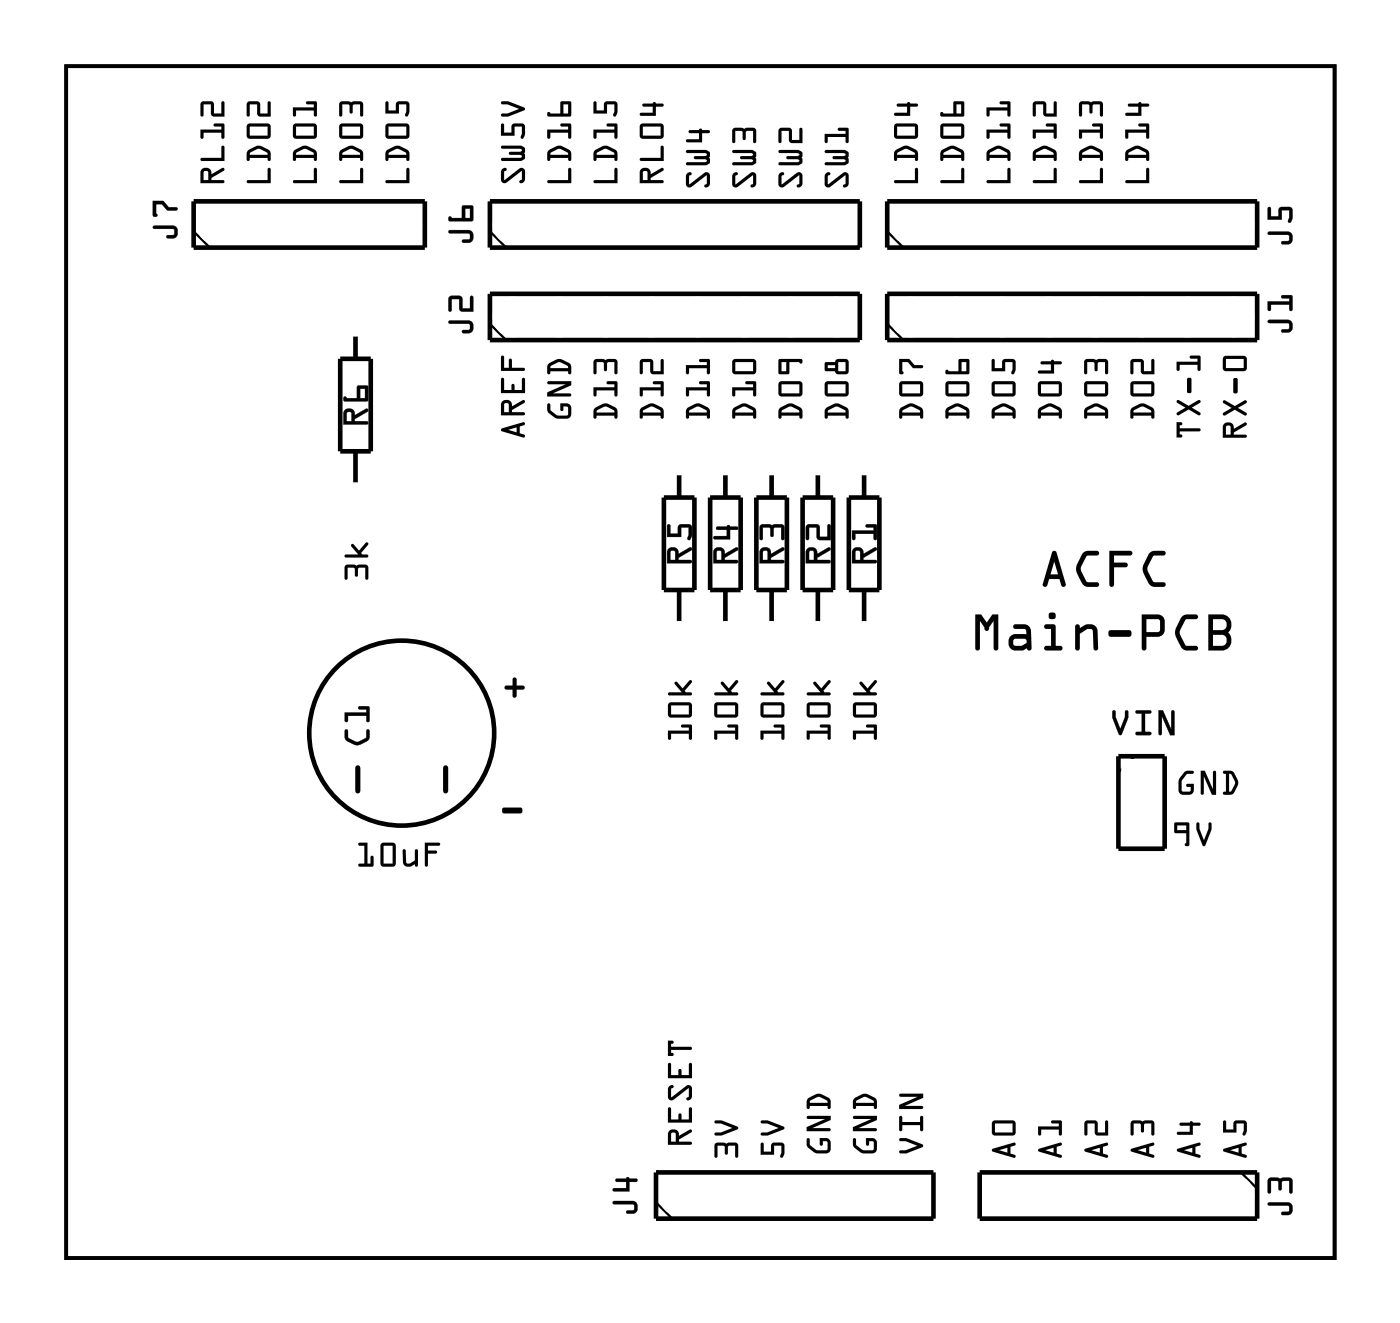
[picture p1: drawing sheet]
<svg xmlns="http://www.w3.org/2000/svg" width="77mm" height="73mm" viewBox="0 0 77 73" stroke-linecap="round" stroke-linejoin="round" font-family="sans-serif">
<path d="M3.6 3.6h69.7v65.5h-69.7z" fill="none" stroke="#000" stroke-width=".2"/>
<path d="M3.6 3.6h69.7v65.5h-69.7z" fill="none" stroke="#000" stroke-width=".05"/>
<g fill="#000">
<path d="M27.7 37.7h.5v-.4a.11 .11 0 0 1 .1-.1 .11 .11 0 0 1 .1 .1v.4h.3a.11 .11 0 0 1 .1 .1 .11 .11 0 0 1-.1 .1h-.3v.3a.11 .11 0 0 1-.1 .1 .11 .11 0 0 1-.1-.1v-.3h-.4zM27.6 44.4h1a.17 .17 0 0 1 .1 .1 .17 .17 0 0 1-.1 .2h-.9z"/>
<path d="M8.4 12.4h1.1a.36 .36 0 0 1 .3 .3 .36 .36 0 0 1-.3 .4h-.3l-.1-.1 .1-.1h.4l-.1-.3h-1zM8.4 11h.6l.3 .4h.4l.1 .1-.6 .1-.3-.4h-.3v.5v.1l-.1 .1z"/>
<path d="M8.4 12.4h1.1a.37 .37 0 0 1 .3 .3 .37 .37 0 0 1-.3 .4h-.3a.1 .1 0 0 1-.1-.1 .1 .1 0 0 1 .1-.1h.4v-.3h-1.1zM8.4 12.4l.1 .2h1l.1 .3-.5 .1 .1 .1h.3a.35 .35 0 0 0 .3-.4 .35 .35 0 0 0-.3-.3zM8.4 11h.6l.3 .4h.4a.1 .1 0 0 1 .1 .1 .1 .1 0 0 1-.1 .1h-.5l-.3-.4h-.3v.5l.1 .1-.3 .1zM8.4 11l.1 .9 .1-.1v-.1v-.5h.3l.3 .3h.5v-.1h-.4l-.3-.3z"/>
<path d="M11.1 9.3a.31 .31 0 0 1 .4-.1 .31 .31 0 0 1 .1 .4l.7-.4v.1l-.7 .5v.1h.6l.1 .1-1.3 .1zM11.2 9.4v.5h.2v-.5zM11 8.7h1.2v-.6h.1v.7h-1.2zM11 7.1h1.2v-.1l-.4-.1-.1-.1h.6v.8h-.1v-.3h-1v.3h-.1zM11.1 5.6h.5l.2 .1v.5h.4v-.6h.1v.8h-.7v-.7h-.4v.6l-.1 .1z"/>
<path d="M11.1 9.3a.31 .31 0 0 1 .4-.1 .31 .31 0 0 1 .1 .4l.7-.4v.1l-.7 .5v.1h.6l.1 .1-1.3 .1zM11.1 9.3l-.1 .8 1.3-.1-.1-.1h-.6v-.1l.7-.4v-.2l-.7 .4a.31 .31 0 0 0-.1-.4 .31 .31 0 0 0-.4 .1zM11.2 9.4v.5h.2v-.5zM11.2 9.4h.2v.5h-.2zM11 8.7h1.2v-.6h.1v.7h-1.2zM11 8.7l.1 .1h1.2v-.7h-.1v.6zM11 7.1h1.2v-.1l-.4-.1-.1-.1h.6v.8h-.1v-.3h-1v.3h-.1zM11 7.1l.1 .5h.1v-.3h1v.3h.1v-.8h-.6l.1 .1 .4 .1v.1zM11.1 5.6h.5l.2 .1v.5h.4v-.6h.1v.8h-.7v-.7h-.4v.6l-.1 .1zM11.1 5.6v.8l.1-.1v-.6h.4v.7h.7v-.8h-.1v.6h-.4v-.5l-.2-.1z"/>
<path d="M13.6 9.9h1.1v-.6h.2v.8h-1.3zM13.6 8.3a.78 .78 0 0 1 1.2-.1l.1 .6h-.1l-.1-.1h-1v.1h-.1l-.1-.4zM13.7 8.4v.1h1v-.1l-.5-.2zM13.6 6.8h1.2l.1 .2v.5l-.2 .1h-1l-.2-.1zM13.7 7v.5h1v-.5zM13.6 5.6h.6l.1 .1v.5h.4v-.6h.1l.1 .8h-.7l-.1-.7h-.4v.6l-.1 .1z"/>
<path d="M13.6 9.9h1.1v-.6h.2v.8h-1.3zM13.6 9.9v.2h1.3v-.8h-.2v.6zM13.6 8.3l.5-.3h.3l.4 .3 .1 .5h-.2v-.1h-1v.1h-.1l-.1-.4zM13.6 8.3v.1v.4h.1v-.1h1v.1h.2l-.1-.5-.4-.3h-.3zM13.7 8.4v.1h1v-.1l-.5-.2zM13.7 8.4l.5-.2 .5 .2v.1h-1zM13.6 6.8h1.2l.1 .2v.5l-.2 .1h-1l-.2-.1zM13.6 6.8v.7l.1 .1h1l.2-.1v-.5l-.1-.2zM13.7 7v.5h1v-.5zM13.7 7h1v.5h-1zM13.6 5.6h.6l.1 .1v.5h.4v-.6h.1l.1 .8h-.7l-.1-.7h-.4v.6l-.1 .1zM13.6 5.6v.8l.1-.1v-.6h.4l.1 .7h.7l-.1-.8h-.1v.6h-.4v-.5l-.1-.1z"/>
<path d="M16.1 9.9h1.1v-.6h.2v.8h-1.2zM16.2 8.3a.78 .78 0 0 1 1.1-.1l.1 .6h-.1l-.1-.1h-.9l-.1 .1h-.1v-.4zM16.3 8.4v.1h.9v-.1l-.4-.2zM16.1 6.8h1.2l.1 .2v.5l-.2 .1h-1l-.1-.1zM16.3 7v.5h.9v-.5zM16.1 5.9h1.1v-.2h-.3l-.1-.1h.6v.8h-.2v-.3h-.9v.3h-.2z"/>
<path d="M16.1 9.9h1.1v-.6h.2v.8h-1.2zM16.1 9.9l.1 .2h1.2v-.8h-.2v.6zM16.2 8.3l.5-.3h.2l.5 .3v.5h-.1l-.1-.1h-.9l-.1 .1h-.1v-.4zM16.2 8.3l-.1 .1v.4h.1l.1-.1h.9l.1 .1h.1v-.5l-.5-.3h-.2zM16.3 8.4v.1h.9v-.1l-.4-.2zM16.3 8.4l.5-.2 .4 .2v.1h-.9zM16.1 6.8h1.2l.1 .2v.5l-.2 .1h-1l-.1-.1zM16.1 6.8v.7l.1 .1h1l.2-.1v-.5l-.1-.2zM16.3 7v.5h.9v-.5zM16.3 7h.9v.5h-.9zM16.1 5.9h1.1v-.2h-.3l-.1-.1h.6v.8h-.2v-.3h-.9v.3h-.2zM16.1 5.9v.5h.2v-.3h.9v.3h.2v-.8h-.6l.1 .1h.3v.2z"/>
<path d="M18.7 9.9h1.1v-.6h.1l.1 .8h-1.3zM18.7 8.3a.78 .78 0 0 1 1.2-.1l.1 .6h-.1l-.1-.1h-1v.1h-.1l-.1-.4zM18.8 8.4v.1h1l-.1-.1-.4-.2zM18.7 6.8h1.1l.2 .2-.1 .5-.1 .1h-1.1l-.1-.1zM18.8 7v.5h1v-.5zM18.7 5.6h1.1l.2 .1-.1 .7h-.1v-.7l-.4 .1v.4h-.1h-.1v-.4l-.4-.1v.6l-.1 .1z"/>
<path d="M18.7 9.9h1.1v-.6h.1l.1 .8h-1.3zM18.7 9.9v.2h1.3l-.1-.8h-.1v.6zM18.7 8.3l.5-.3h.3l.4 .3v.5h-.1v-.1h-1v.1h-.1l-.1-.4zM18.7 8.3l-.1 .1 .1 .4h.1v-.1h1v.1h.1v-.5l-.4-.3h-.3zM18.8 8.4v.1h1l-.1-.1-.4-.2zM18.8 8.4l.5-.2 .4 .2 .1 .1h-1zM18.7 6.8h1.1l.2 .2-.1 .5-.1 .1h-1.1l-.1-.1zM18.7 6.8l-.1 .7 .1 .1h1.1l.1-.1v-.5l-.1-.2zM18.8 7v.5h1v-.5zM18.8 7h1v.5h-1zM18.7 5.6h1.1l.2 .1-.1 .7h-.1v-.7l-.4 .1v.4h-.1h-.1v-.4l-.4-.1v.6l-.1 .1zM18.7 5.6v.8l.1-.1v-.6l.4 .1v.4h.1h.1v-.4l.4-.1v.7h.1v-.7l-.1-.1z"/>
<path d="M21.2 9.9h1.1v-.6h.2v.8h-1.2zM21.3 8.3a.78 .78 0 0 1 1.1-.1l.1 .6h-.1l-.1-.1h-1v.1h-.1v-.4zM21.4 8.4l-.1 .1h1v-.1l-.5-.2zM21.2 6.8h1.2l.1 .2v.5l-.2 .1h-1l-.1-.1zM21.3 7v.5h1v-.5zM21.2 5.6h.1v.5h.4l.1-.5h.6l.1 .1v.4a.15 .15 0 0 1 0 .2 .15 .15 0 0 1-.2 0v-.6h-.4v.5h-.7z"/>
<path d="M21.2 9.9h1.1v-.6h.2v.8h-1.2zM21.2 9.9l.1 .2h1.2v-.8h-.2v.6zM21.3 8.3l.4-.3h.3l.5 .3v.5h-.2v-.1h-1v.1h-.1v-.4zM21.3 8.3l-.1 .1v.4h.1v-.1h1v.1h.2l-.1-.5-.4-.3h-.3zM21.4 8.4l-.1 .1h1v-.1l-.5-.2zM21.4 8.4l.4-.2 .5 .2v.1h-1zM21.2 6.8h1.2l.1 .2v.5l-.2 .1h-1l-.1-.1zM21.2 6.8v.7l.1 .1h1l.2-.1v-.5l-.1-.2zM21.3 7v.5h1v-.5zM21.3 7h1v.5h-1zM21.2 5.6h.1v.5h.4l.1-.5h.6l.1 .1-.1 .7h-.1l-.1-.1 .1-.6h-.4v.5h-.7zM21.2 5.6v.6h.7v-.5h.4v.6a.14 .14 0 0 0 .2 0 .14 .14 0 0 0 0-.2v-.4l-.1-.1h-.6l-.1 .5h-.4v-.5z"/>
<path d="M24.7 17.6h1a.36 .36 0 0 1 .3 .4 .36 .36 0 0 1-.3 .3h-.3v-.1v-.1h.4v-.3h-1.1zM24.7 16.3h.6l.1 .1v.5h.4v-.6h.1l.1 .8h-.7l-.1-.7h-.4v.6l-.1 .1z"/>
<path d="M24.7 17.6h1a.37 .37 0 0 1 .3 .4 .37 .37 0 0 1-.3 .3h-.2a.1 .1 0 0 1-.1-.1 .1 .1 0 0 1 .1-.1h.3v-.3h-1.1zM24.7 17.6v.2h1.1v.3l-.4 .1v.1h.3a.35 .35 0 0 0 .3-.3 .35 .35 0 0 0-.3-.4zM24.7 16.3h.7v.6h.4v-.6a.1 .1 0 0 1 .1-.1 .1 .1 0 0 1 .1 .1v.8h-.7l-.1-.7h-.4v.6a.1 .1 0 0 1-.1 .1 .1 .1 0 0 1-.1-.1zM24.7 16.3v.8l.1-.1v-.6h.4l.1 .7h.7l-.1-.8h-.1v.7h-.4v-.6l-.1-.1z"/>
<path d="M24.7 12.7l1-.1a.36 .36 0 0 1 .3 .4 .36 .36 0 0 1-.3 .3h-.3v-.1l.4-.1v-.3h-1.1zM24.7 11.9l.7 .1v-.7h.6l-.1 .8-1.2 .1-.1-.1zM25.6 11.5v.5h.2v-.5z"/>
<path d="M24.7 12.7l1-.1a.37 .37 0 0 1 .3 .4 .37 .37 0 0 1-.3 .3h-.2a.1 .1 0 0 1-.1-.1 .1 .1 0 0 1 .1 0l.3-.1v-.3h-1.1zM24.7 12.7v.1h1.1v.3l-.4 .1v.1h.3a.35 .35 0 0 0 .3-.3 .35 .35 0 0 0-.3-.4zM24.7 11.9l.7 .1v-.7h.6l-.1 .9h-1.2l-.1-.1zM24.7 11.9v.2h1.2l.1-.8h-.6v.7zM25.6 11.5v.5h.2v-.5zM25.5 11.5h.3v.5h-.3z"/>
<path d="M27.6 9.3h.2l-.1 .1v.5l.8-.6 .2-.1 .1 .2v.5l-.1 .1h-.2l.2-.2-.1-.4-.8 .6h-.2l-.1-.1zM27.5 8h1.1l.2 .1v.6l-.2 .1h-1l-.1-.1h.1h1l.1-.1-.1-.1h-.6v-.1v-.1h.6l.1-.1h-1.1zM27.5 6.8h.2v.5h.4v-.5h.6l.1 .2v.3a.15 .15 0 0 1 0 .2 .15 .15 0 0 1-.2 0l.1-.5h-.4v.5h-.8zM27.5 5.6h.4l.9 .3v.1l-.9 .4h-.3v-.2h.3l.6-.2-.6-.3h-.3z"/>
<path d="M27.6 9.3h.2l-.1 .1v.5l.8-.6 .2-.1 .1 .2v.5l-.1 .1h-.2l.2-.2-.1-.4-.8 .6h-.2l-.1-.1zM27.6 9.3l-.1 .6 .1 .1h.2l.8-.6 .1 .4-.2 .2h.2l.1-.1v-.5l-.1-.2-.2 .1-.8 .6v-.5l.1-.1zM27.5 8h1.1l.2 .1v.6l-.2 .1h-1h-.1l.1-.1h1l.1-.1-.1-.1h-.6v-.1v-.1h.6l.1-.1h-1.1zM27.5 8l.1 .2h1.1l-.1 .1h-.6v.1v.1h.6l.1 .1-.1 .1h-1h-.1l.1 .1h1l.2-.1v-.6l-.2-.1zM27.5 6.8h.2v.5h.4v-.5h.6l.1 .2v.6h-.2v-.1l.1-.5h-.4v.5h-.8zM27.5 6.8v.7h.8v-.5h.4l-.1 .5a.14 .14 0 0 0 .2 0 .14 .14 0 0 0 0-.2v-.3l-.1-.2h-.6v.5h-.4v-.5zM27.5 5.6h.4l.9 .3v.1l-.9 .4h-.3v-.2h.3l.6-.2-.6-.3h-.3zM27.5 5.6l.1 .1h.3l.6 .3-.6 .2h-.3v.2h.3l.9-.4v-.1l-.9-.3z"/>
<path d="M30.1 9.9h1.1v-.6h.2v.8h-1.3zM30.1 8.3a.78 .78 0 0 1 1.2-.1l.1 .6h-.1l-.1-.1h-1v.1h-.1v-.4zM30.2 8.4v.1h1v-.1l-.5-.2zM30.1 7.1h1.1v-.1l-.4-.1v-.1h.5l.1 .8h-.2v-.3h-1v.3h-.1zM30.1 6.2h.7v-.6h.6l-.1 .8h-1.2zM30.9 5.7v.5h.3v-.5z"/>
<path d="M30.1 9.9h1.1v-.6h.2v.8h-1.3zM30.1 9.9v.2h1.3v-.8h-.2v.6zM30.1 8.3l.5-.3h.3l.4 .3 .1 .5h-.2v-.1h-1v.1h-.1v-.4zM30.1 8.3v.1v.4h.1v-.1h1v.1h.2l-.1-.5-.4-.3h-.3zM30.2 8.4v.1h1v-.1l-.5-.2zM30.2 8.4l.5-.2 .5 .2v.1h-1zM30.1 7.1h1.1v-.1l-.4-.1v-.1h.5l.1 .8h-.2v-.3h-1v.3h-.1zM30.1 7.1v.5h.1v-.3h1v.3h.2l-.1-.8h-.5v.1l.4 .1v.1zM30.1 6.2h.7v-.6h.6l-.1 .8h-1.2zM30.1 6.2v.2h1.2l.1-.8h-.6v.6zM30.9 5.7v.5h.3v-.5zM30.9 5.7h.3v.5h-.3z"/>
<path d="M32.6 9.9h1.1l.1-.6h.1v.8h-1.2zM32.7 8.3a.78 .78 0 0 1 1.1-.1l.1 .6h-.1l-.1-.1h-.9l-.1 .1-.1-.4zM32.8 8.4v.1h.9v-.1l-.4-.2zM32.6 7.1h1.1v-.1l-.3-.1-.1-.1h.6v.8h-.1l-.1-.3h-.9v.3h-.1zM32.6 5.6h.2v.5h.4v-.5h.6l.1 .1v.4a.15 .15 0 0 1 0 .2 .15 .15 0 0 1-.2 0v-.6h-.4v.5h-.7z"/>
<path d="M32.6 9.9h1.1l.1-.6h.1v.8h-1.2zM32.6 9.9l.1 .2h1.2v-.8h-.1v.6zM32.7 8.3l.5-.3h.2l.5 .3v.5h-.1l-.1-.1h-.9l-.1 .1-.1-.4zM32.7 8.3l-.1 .1 .1 .4 .1-.1h1v.1h.1v-.5l-.5-.3h-.2zM32.8 8.4v.1h.9v-.1l-.4-.2zM32.8 8.4l.5-.2 .4 .2 .1 .1h-1zM32.6 7.1h1.1v-.1l-.3-.1-.1-.1h.6v.8h-.1l-.1-.3h-.9v.3h-.1zM32.6 7.1l.1 .5h.1v-.3h1v.3h.1v-.8h-.6l.1 .1 .4 .1v.1zM32.6 5.6h.2v.5h.4v-.5h.6l.1 .1-.1 .7h-.1v-.1v-.6h-.4v.5h-.7zM32.6 5.6v.6h.7v-.5h.5l-.1 .6a.14 .14 0 0 0 .2 0 .14 .14 0 0 0 0-.2v-.4l-.1-.1h-.6v.5h-.4v-.5z"/>
<path d="M35.2 9.3a.31 .31 0 0 1 .4-.1 .31 .31 0 0 1 .1 .4l.7-.4v.1l-.7 .5v.1h.7l.1 .1-1.4 .1zM35.3 9.4v.5h.3v-.5zM35.2 8.7h1.1v-.6h.2v.7h-1.3zM35.2 6.8h1.2l.1 .2-.1 .5-.1 .1h-1.1l-.1-.1zM35.3 7v.5h1v-.5zM35.3 5.7h.6v-.1l.6 .2-.1 .1h-.4v.5h-.8l-.1-.1 .1-.1h.7v-.3h-.6z"/>
<path d="M35.2 9.3a.31 .31 0 0 1 .4-.1 .31 .31 0 0 1 .1 .4l.7-.4 .1 .1-.8 .5v.1h.7l.1 .1-1.4 .1zM35.2 9.3l-.1 .8 1.4-.1-.1-.1h-.7v-.1l.7-.4v-.2l-.7 .4a.31 .31 0 0 0-.1-.4 .31 .31 0 0 0-.4 .1zM35.3 9.4v.5h.3v-.5zM35.3 9.4h.3v.5h-.3zM35.2 8.7h1.1v-.6h.2v.7h-1.3zM35.2 8.7v.1h1.3v-.7h-.2v.6zM35.2 6.8h1.2l.1 .2-.1 .5-.1 .1h-1.1l-.1-.1zM35.2 6.8l-.1 .7 .1 .1h1.1l.1-.1 .1-.5-.1-.2zM35.3 7v.5h1v-.5zM35.3 7h1v.5h-1zM35.3 5.7h.6v-.1l.6 .2-.1 .1h-.4v.5h-.8l-.1-.1 .1-.1h.7v-.3h-.6zM35.3 5.7v.2h.6v.3h-.7l-.1 .1 .1 .1h.8v-.5h.4l.1-.1-.6-.2v.1z"/>
<path d="M37.7 9.5h.3l-.1 .2v.4l.8-.6h.2l.1 .1v.6l-.1 .1-.2-.1 .1-.1v-.5l-.8 .7h-.2l-.1-.2zM37.7 8.3l1.1-.1 .2 .2v.6l-.2 .1h-1.1v-.1l.1-.1h.9l.1-.1-.1-.1h-.5h-.1l.1-.1h.5l.1-.1-1-.1zM37.8 7.2l.6-.1h.1l.5 .1-.1 .1h-.3v.5h-.8h-.1v-.1l.7-.1v-.3h-.5z"/>
<path d="M37.7 9.5h.3l-.1 .2v.4l.8-.6h.2l.1 .1v.6l-.1 .1-.2-.1 .1-.1v-.5l-.8 .7h-.2l-.1-.2zM37.7 9.5v.6l.1 .2h.2l.8-.7v.5l-.1 .1 .2 .1 .1-.1v-.6l-.1-.1h-.2l-.8 .6-.1-.4 .2-.2zM37.7 8.3l1.1-.1 .2 .2v.6l-.2 .1h-1.1v-.1l.1-.1h.9l.1-.1-.1-.1h-.5h-.1l.1-.1h.5l.1-.1-1-.1zM37.7 8.3l.1 .1 1 .1-.1 .1h-.5l-.1 .1h.1h.5l.1 .1-.1 .1h-.9l-.1 .1v.1h1.1l.2-.1v-.6l-.2-.2zM37.8 7.2l.6-.1h.1l.5 .1-.1 .1h-.3v.5h-.8l-.1-.1 .7-.1v-.3h-.5zM37.8 7.2l.1 .1h.5v.4h-.7v.1h.1h.8v-.5h.3l.1-.1-.5-.1h-.1z"/>
<path d="M40.3 9.5h.2l-.1 .2v.4l.8-.6h.2l.1 .1v.6l-.1 .1-.2-.1 .2-.1-.1-.5-.8 .7h-.2l-.1-.2zM40.2 8.3l1.1-.1 .2 .2v.6l-.2 .1h-1l-.1-.1 .1-.1h1l.1-.1-.1-.1h-.6v-.1h.6l.1-.1-1.1-.1zM40.3 7.1l1.1-.1 .1 .2v.6h-.1v-.6h-.4v.4l-.1 .1-.1-.1v-.4h-.4v.6l-.1 .1z"/>
<path d="M40.3 9.5h.2l-.1 .2v.4l.8-.6h.2l.1 .1v.6l-.1 .1-.2-.1 .2-.1-.1-.5-.8 .7h-.2l-.1-.2zM40.3 9.5l-.1 .6 .1 .2h.2l.8-.7 .1 .5-.2 .1 .2 .1 .1-.1v-.6l-.1-.1h-.2l-.8 .6v-.4l.1-.2zM40.2 8.3l1.1-.1 .2 .2v.6l-.2 .1h-1l-.1-.1 .1-.1h1l.1-.1-.1-.1h-.6v-.1h.6l.1-.1-1.1-.1zM40.2 8.3l.1 .1 1.1 .1-.1 .1h-.6v.1h.6l.1 .1-.1 .1h-1l-.1 .1 .1 .1h1l.2-.1v-.6l-.2-.2zM40.3 7.1l1.1-.1 .1 .2v.6h-.1v-.6h-.4v.4l-.1 .1-.1-.1v-.4h-.4v.6l-.1 .1zM40.3 7.1v.8l.1-.1v-.6h.4v.4l.1 .1 .1-.1v-.4h.4v.6h.1v-.6l-.1-.2z"/>
<path d="M42.8 9.5h.3l-.2 .2 .1 .4 .8-.6h.2l.1 .1v.6l-.2 .1-.1-.1 .1-.1v-.5l-.8 .7h-.2l-.1-.2zM42.8 8.3l1.1-.1 .2 .2v.6l-.2 .1h-1.1v-.1v-.1h1l.1-.1-.1-.1h-.5h-.1l.1-.1h.5l.1-.1-1.1-.1zM42.8 7.1l.6-.1 .1 .2v.5h.4v-.6l.1-.1 .1 .9-.7-.1-.1-.6h-.4v.6l-.1 .1z"/>
<path d="M42.8 9.5h.3l-.2 .2 .1 .4 .8-.6h.2l.1 .1v.6l-.2 .1-.1-.1 .1-.1v-.5l-.8 .7h-.2l-.1-.2zM42.8 9.5v.6l.1 .2h.2l.8-.7v.5l-.1 .1 .1 .1 .2-.1v-.6l-.1-.1h-.2l-.8 .6-.1-.4 .2-.2zM42.8 8.3l1.1-.1 .2 .2v.6l-.2 .1h-1.1v-.1v-.1h1l.1-.1-.1-.1h-.5h-.1l.1-.1h.5l.1-.1-1.1-.1zM42.8 8.3v.1l1.1 .1-.1 .1h-.5l-.1 .1h.1h.5l.1 .1-.1 .1h-1v.1v.1h1.1l.2-.1v-.6l-.2-.2zM42.8 7.1l.6-.1 .1 .2v.5h.4v-.6l.1-.1 .1 .9-.7-.1-.1-.6h-.4v.6l-.1 .1zM42.8 7.1v.8l.1-.1v-.6h.4l.1 .6 .7 .1-.1-.9-.1 .1v.6h-.4v-.5l-.1-.2z"/>
<path d="M45.4 9.5h.2l-.1 .2v.4l.8-.6h.2l.1 .1v.6l-.1 .1-.2-.1 .1-.1v-.5l-.8 .7h-.2l-.1-.2zM45.3 8.3l1.1-.1 .2 .2v.6l-.2 .1h-1l-.1-.1 .1-.1h1v-.1v-.1h-.6h-.1l.1-.1h.6v-.1l-1-.1zM45.3 7.4h1.1v-.2h-.3l-.1-.1 .6-.1v.8h-.1l-.1-.3h-.9v.3l-.1 .1z"/>
<path d="M45.4 9.5h.2l-.1 .2v.4l.8-.6h.2l.1 .1v.6l-.1 .1-.2-.1 .1-.1v-.5l-.8 .7h-.2l-.1-.2zM45.4 9.5l-.1 .6 .1 .2h.2l.8-.7 .1 .5-.2 .1 .2 .1 .1-.1v-.6l-.1-.1h-.2l-.8 .6v-.4l.1-.2zM45.3 8.3l1.1-.1 .2 .2v.6l-.2 .1h-1l-.1-.1 .1-.1h1v-.1v-.1h-.6h-.1l.1-.1h.6v-.1l-1-.1zM45.3 8.3l.1 .1 1.1 .1-.1 .1h-.6l-.1 .1h.1h.6l.1 .1-.1 .1h-1l-.1 .1 .1 .1h1l.2-.1v-.6l-.2-.2zM45.3 7.4h1.1v-.2h-.3l-.1-.1 .6-.1v.8h-.1l-.1-.3h-.9v.3l-.1 .1zM45.3 7.4l.1 .5 .1-.1v-.3h1v.3h.1v-.8l-.6 .1 .1 .1h.4v.2z"/>
<path d="M49.1 9.9h1.2v-.6h.1v.8h-1.2zM49.2 8.3a.78 .78 0 0 1 1.1-.1l.1 .6h-.1v-.1h-1v.1h-.1l-.1-.4zM49.3 8.4v.1h1l-.1-.1-.4-.2zM49.2 6.8h1.1l.1 .2v.5l-.1 .1h-1.1l-.1-.1zM49.3 7v.5h1v-.5zM49.3 5.7h.5l.1-.1 .5 .2v.1h-.4v.5h-.8l-.1-.1 .1-.1h.6v-.3h-.5z"/>
<path d="M49.1 9.9h1.2v-.6h.1v.8h-1.2zM49.1 9.9l.1 .2h1.2v-.8h-.1v.6zM49.2 8.3l.5-.3h.2l.5 .3v.5h-.1v-.1h-1v.1h-.1l-.1-.4zM49.2 8.3l-.1 .1 .1 .4h.1v-.1h1v.1h.1v-.5l-.5-.3h-.2zM49.3 8.4v.1h1l-.1-.1-.4-.2zM49.3 8.4l.5-.2 .4 .2 .1 .1h-1zM49.2 6.8h1.1l.1 .2v.5l-.1 .1h-1.1l-.1-.1zM49.2 6.8l-.1 .7 .1 .1h1.1l.1-.1v-.5l-.1-.2zM49.3 7v.5h1v-.5zM49.3 7h1v.5h-1zM49.3 5.7h.5l.1-.1 .5 .2v.1h-.4v.5h-.8l-.1-.1 .1-.1h.6v-.3h-.5zM49.3 5.7v.2h.5v.3h-.6l-.1 .1 .1 .1h.8v-.5h.4v-.1l-.5-.2-.1 .1z"/>
<path d="M51.7 9.9h1.1v-.6h.2v.8h-1.3zM51.7 8.3a.78 .78 0 0 1 1.2-.1l.1 .6h-.1l-.1-.1h-1v.1h-.1l-.1-.4zM51.8 8.4v.1h1v-.1l-.5-.2zM51.7 6.8h1.2l.1 .2v.5l-.2 .1h-1l-.2-.1zM51.8 7v.5h1v-.5zM51.7 6.2h.7v-.6h.6l-.1 .8h-1.2zM52.5 5.7v.5h.3v-.5z"/>
<path d="M51.7 9.9h1.1v-.6h.2v.8h-1.3zM51.7 9.9v.2h1.3v-.8h-.2v.6zM51.7 8.3l.5-.3h.3l.4 .3 .1 .5h-.2v-.1h-1v.1h-.1l-.1-.4zM51.7 8.3v.1v.4h.1v-.1h1v.1h.2l-.1-.5-.4-.3h-.3zM51.8 8.4v.1h1v-.1l-.5-.2zM51.8 8.4l.5-.2 .5 .2v.1h-1zM51.7 6.8h1.2l.1 .2v.5l-.2 .1h-1l-.2-.1zM51.7 6.8v.7l.1 .1h1l.2-.1v-.5l-.1-.2zM51.8 7v.5h1v-.5zM51.8 7h1v.5h-1zM51.7 6.2h.7v-.6h.6l-.1 .8h-1.2zM51.7 6.2v.2h1.2l.1-.8h-.6v.6zM52.5 5.7v.5h.3v-.5zM52.5 5.7h.3v.5h-.3z"/>
<path d="M54.2 9.9h1.1v-.6h.2v.8h-1.2zM54.3 8.3a.78 .78 0 0 1 1.1-.1l.1 .6h-.1l-.1-.1h-.9l-.1 .1h-.1v-.4zM54.4 8.4v.1h.9v-.1l-.4-.2zM54.2 7.1h1.1v-.1l-.3-.1-.1-.1h.6v.8h-.2v-.3h-.9v.3h-.2zM54.2 5.9h1.1v-.2h-.3l-.1-.1h.6v.8h-.2v-.3h-.9v.3h-.2z"/>
<path d="M54.2 9.9h1.1v-.6h.2v.8h-1.2zM54.2 9.9l.1 .2h1.2v-.8h-.2v.6zM54.3 8.3l.5-.3h.2l.5 .3v.5h-.1l-.1-.1h-.9l-.1 .1h-.1v-.4zM54.3 8.3l-.1 .1v.4h.1l.1-.1h.9l.1 .1h.1v-.5l-.5-.3h-.2zM54.4 8.4v.1h.9v-.1l-.4-.2zM54.4 8.4l.5-.2 .4 .2v.1h-.9zM54.2 7.1h1.1v-.1l-.3-.1-.1-.1h.6v.8h-.2v-.3h-.9v.3h-.2zM54.2 7.1v.5h.2v-.3h.9v.3h.2v-.8h-.6l.1 .1 .3 .1v.1zM54.2 5.9h1.1v-.2h-.3l-.1-.1h.6v.8h-.2v-.3h-.9v.3h-.2zM54.2 5.9v.5h.2v-.3h.9v.3h.2v-.8h-.6l.1 .1h.3v.2z"/>
<path d="M56.8 9.9h1.1v-.6h.1l.1 .8h-1.3zM56.8 8.3a.78 .78 0 0 1 1.2-.1l.1 .6h-.1l-.1-.1h-1v.1h-.1l-.1-.4zM56.9 8.4v.1h1l-.1-.1-.4-.2zM56.7 7.1h1.2v-.1l-.4-.1v-.1h.5v.8h-.1v-.3h-1v.3h-.1zM56.8 5.6h.6l.1 .1v.5h.4v-.6h.1l.1 .8h-.7l-.1-.7h-.4v.6l-.1 .1z"/>
<path d="M56.8 9.9h1.1v-.6h.1l.1 .8h-1.3zM56.8 9.9v.2h1.3l-.1-.8h-.1v.6zM56.8 8.3l.5-.3h.3l.4 .3v.5h-.1v-.1h-1v.1h-.1l-.1-.4zM56.8 8.3l-.1 .1 .1 .4h.1v-.1h1v.1h.1v-.5l-.4-.3h-.3zM56.9 8.4v.1h1l-.1-.1-.4-.2zM56.9 8.4l.5-.2 .4 .2 .1 .1h-1zM56.7 7.1h1.2v-.1l-.4-.1v-.1h.5v.8h-.1v-.3h-1v.3h-.1zM56.7 7.1l.1 .5h.1v-.3h1v.3h.1v-.8h-.5v.1l.4 .1v.1zM56.8 5.6h.6l.1 .1v.5h.4v-.6h.1l.1 .8h-.7l-.1-.7h-.4v.6l-.1 .1zM56.8 5.6v.8l.1-.1v-.6h.4l.1 .7h.7l-.1-.8h-.1v.6h-.4v-.5l-.1-.1z"/>
<path d="M59.3 9.9h1.1v-.6h.2v.8h-1.2zM59.4 8.3a.78 .78 0 0 1 1.1-.1l.1 .6h-.1l-.1-.1h-1v.1h-.1v-.4zM59.5 8.4l-.1 .1h1v-.1l-.5-.2zM59.3 7.1h1.1v-.1l-.4-.1v-.1h.5l.1 .8h-.2v-.3h-1v.3h-.1zM59.3 5.6h1.2l.1 .1v.7h-.2v-.7l-.4 .1v.4h-.1l-.1-.4-.4-.1v.6l-.1 .1z"/>
<path d="M59.3 9.9h1.1v-.6h.2v.8h-1.2zM59.3 9.9l.1 .2h1.2v-.8h-.2v.6zM59.4 8.3l.4-.3h.3l.5 .3v.5h-.2v-.1h-1v.1h-.1v-.4zM59.4 8.3l-.1 .1v.4h.1v-.1h1v.1h.2l-.1-.5-.4-.3h-.3zM59.5 8.4l-.1 .1h1v-.1l-.5-.2zM59.5 8.4l.4-.2 .5 .2v.1h-1zM59.3 7.1h1.1v-.1l-.4-.1v-.1h.5l.1 .8h-.2v-.3h-1v.3h-.1zM59.3 7.1v.5h.1v-.3h1v.3h.2l-.1-.8h-.5v.1l.4 .1v.1zM59.3 5.6h1.2l.1 .1v.7h-.2v-.7l-.4 .1v.4h-.1h-.1v-.4l-.4-.1v.6l-.1 .1zM59.3 5.6v.8l.1-.1v-.6l.4 .1 .1 .4h.1v-.4l.4-.1v.7h.2v-.7l-.1-.1z"/>
<path d="M61.8 9.9h1.2v-.6h.1v.8h-1.2zM61.9 8.3a.78 .78 0 0 1 1.1-.1l.1 .6h-.1v-.1h-1v.1h-.1l-.1-.4zM62 8.4v.1h1l-.1-.1-.4-.2zM61.8 7.1h1.2v-.1l-.4-.1-.1-.1h.6v.8h-.1v-.3h-1v.3h-.1zM62 5.7h.5l.1-.1 .5 .2v.1h-.4v.5h-.8l-.1-.1 .1-.1h.6v-.3h-.5z"/>
<path d="M61.8 9.9h1.2v-.6h.1v.8h-1.2zM61.8 9.9l.1 .2h1.2v-.8h-.1v.6zM61.9 8.3l.5-.3h.2l.5 .3v.5h-.1v-.1h-1v.1h-.1l-.1-.4zM61.9 8.3l-.1 .1 .1 .4h.1v-.1h1v.1h.1v-.5l-.5-.3h-.2zM62 8.4v.1h1l-.1-.1-.4-.2zM62 8.4l.5-.2 .4 .2 .1 .1h-1zM61.8 7.1h1.2v-.1l-.4-.1-.1-.1h.6v.8h-.1v-.3h-1v.3h-.1zM61.8 7.1l.1 .5h.1v-.3h1v.3h.1v-.8h-.6l.1 .1 .4 .1v.1zM62 5.7h.5l.1-.1 .5 .2v.1h-.4v.5h-.8l-.1-.1 .1-.1h.6v-.3h-.5zM62 5.7v.2h.5v.3h-.6l-.1 .1 .1 .1h.8v-.5h.4v-.1l-.5-.2-.1 .1z"/>
<path d="M69.7 17.6h1a.36 .36 0 0 1 .3 .3 .36 .36 0 0 1-.3 .4h-.3v-.1v-.1h.4v-.3l-1.1-.1zM69.6 16.6h1.2v-.2h-.4v-.1l.5-.1 .1 .8h-.2v-.3h-1v.3l-.1 .1z"/>
<path d="M69.7 17.6h1a.37 .37 0 0 1 .3 .3 .37 .37 0 0 1-.3 .4h-.2a.1 .1 0 0 1-.1-.1 .1 .1 0 0 1 .1-.1h.3v-.3h-1.1zM69.7 17.6v.1h1.1v.4l-.4 .1v.1h.3a.35 .35 0 0 0 .3-.4 .35 .35 0 0 0-.3-.3zM69.6 16.6h1.2v-.2h-.3a.1 .1 0 0 1-.1-.1 .1 .1 0 0 1 .1-.1h.5v.8a.1 .1 0 0 1-.1 .1 .1 .1 0 0 1-.1-.1v-.3h-1v.3a.1 .1 0 0 1-.1 .1 .1 .1 0 0 1-.1-.1zM69.6 16.6l.1 .5 .1-.1v-.3h1v.3h.2l-.1-.8-.5 .1v.1h.4v.2z"/>
<path d="M69.7 12.8l1-.1a.36 .36 0 0 1 .3 .4 .36 .36 0 0 1-.3 .3h-.3v-.1l.4-.1v-.3h-1.1zM69.7 11.4h.1v.5h.4l.1-.5h.6l.1 .1v.4a.15 .15 0 0 1 0 .3 .15 .15 0 0 1-.2-.1v-.6h-.4v.6h-.8z"/>
<path d="M69.7 12.7h1a.37 .37 0 0 1 .3 .4 .37 .37 0 0 1-.3 .3h-.2a.1 .1 0 0 1-.1-.1 .1 .1 0 0 1 .1-.1h.3v-.3h-1.1zM69.7 12.8v.1h1.1v.3l-.4 .1v.1h.3a.35 .35 0 0 0 .3-.3 .35 .35 0 0 0-.3-.4zM69.7 11.4h.1v.5h.4l.1-.5h.6l.1 .1-.1 .7a.1 .1 0 0 1-.1 0 .1 .1 0 0 1 0-.1v-.6h-.4v.6h-.8zM69.7 11.4l-.1 .7h.8v-.6h.4v.6v.1h.1l.1-.7-.1-.1h-.6l-.1 .5h-.4v-.5z"/>
<path d="M18.9 22.5a.32 .32 0 0 1 .4 0 .32 .32 0 0 1 .2 .3l.7-.3v.1l-.7 .4v.1h.6l.1 .2h-1.3zM19.1 22.7l-.1 .4h.3v-.4zM18.9 21.8l.7 .1v-.7h.6v.8h-1.2h-.1zM19.8 21.4v.5h.3v-.5z"/>
<path d="M18.9 22.5a.32 .32 0 0 1 .4 0 .32 .32 0 0 1 .2 .3l.6-.3a.1 .1 0 0 1 .1 0 .1 .1 0 0 1 0 .1l-.7 .4v.1h.6a.1 .1 0 0 1 .1 .1 .1 .1 0 0 1-.1 .1h-1.2v-.6zM19 22.5l-.1 .8h1.3l-.1-.2h-.6v-.1l.7-.4v-.1l-.7 .3a.31 .31 0 0 0-.2-.3 .31 .31 0 0 0-.3 0zM19.1 22.7l-.1 .4h.3v-.4zM19.1 22.6l.2 .1v.4h-.3zM18.9 21.8l.7 .1v-.7h.6v.8l-1.2 .1-.1-.1zM18.9 21.8l.1 .2h1.2v-.8h-.6v.7zM19.8 21.4v.5h.3v-.5zM19.8 21.3h.3v.6h-.3z"/>
<path d="M19 31.1l1.1-.1 .1 .2v.6h-.1v-.6h-.4v.4l-.1 .1-.1-.1v-.4h-.4v.6h-.1zM19.3 29.9h.1l.3 .3 .4-.4h.1v.1l-.4 .5 .1 .1h.3v.1h-1.2v-.1h.7l-.4-.5z"/>
<path d="M19 31.1l1.1-.1 .1 .2v.6h-.1v-.6h-.4v.4l-.1 .1-.1-.1v-.4h-.4v.6h-.1zM19 31.1v.7h.1v-.6h.4v.4l.1 .1 .1-.1v-.4h.4v.6h.1v-.6l-.1-.2zM19.3 29.9h.1l.3 .3 .4-.4h.1v.1l-.4 .5 .1 .1h.3v.1h-1.3l.1-.1h.7l-.4-.5zM19.3 29.9v.1l.4 .5h-.7v.1h1.2v-.1h-.3l-.1-.1 .4-.5v-.1h-.1l-.4 .4-.3-.3z"/>
<path d="M27.7 37.7h.5v-.4a.11 .11 0 0 1 .1-.1 .11 .11 0 0 1 .1 .1v.4h.3a.11 .11 0 0 1 .1 .1 .11 .11 0 0 1-.1 .1h-.3v.3a.11 .11 0 0 1-.1 .1 .11 .11 0 0 1-.1-.1v-.3h-.4zM27.7 37.7l.1 .2h.4v.3a.11 .11 0 0 0 .1 .1 .11 .11 0 0 0 .1-.1v-.3h.3a.11 .11 0 0 0 .1-.1 .11 .11 0 0 0-.1-.1h-.3v-.4a.11 .11 0 0 0-.1-.1 .11 .11 0 0 0-.1 .1v.4z"/>
<path d="M27.5 23.6l1.3-.4v.1l-.2 .1v.4l.2 .1v.1l-1.2-.3zM27.6 23.5v.2l1.2 .3v-.1l-.2-.1v-.4l.2-.1v-.1zM27.9 23.6l.5 .1v-.2zM27.9 23.6l.5-.1v.3zM27.6 22a.31 .31 0 0 1 .4 0 .31 .31 0 0 1 .1 .3l.7-.3v.1l-.7 .4v.1h.7v.2h-1.3zM27.6 22l-.1 .8h1.3v-.2h-.7v-.1l.7-.4v-.1l-.7 .3a.31 .31 0 0 0-.1-.3 .31 .31 0 0 0-.4 0zM27.7 22.2v.4h.3l-.1-.4zM27.7 22.2h.2l.1 .4h-.3zM27.5 20.8h.2v.6h.4v-.3h.1h.1v.3h.4v-.6h.1v.8h-1.3zM27.5 20.8v.8h1.3v-.8h-.1v.6h-.4v-.3h-.1h-.1v.3h-.4v-.6zM27.5 19.6h.2v.6h.3v-.4v-.1l.1 .1v.4h.7v.1l-1.3 .1zM27.5 19.6v.8l1.3-.1v-.1h-.7v-.4l-.1-.1v.1v.4h-.3v-.6z"/>
<path d="M27.6 23.5l1.2-.3v.1l-.2 .1v.4l.2 .1v.1l-1.2-.3zM27.9 23.6l.5 .1v-.2zM27.6 22a.31 .31 0 0 1 .4 0 .31 .31 0 0 1 .1 .3l.7-.3v.1l-.7 .4v.1h.7v.2h-1.3zM27.7 22.2v.4h.3l-.1-.4zM27.5 20.8h.2v.6h.4v-.3h.1h.1v.3h.4v-.6h.1v.8h-1.3zM27.5 19.6h.2v.6h.3v-.4v-.1l.1 .1v.4h.7v.1l-1.3 .1z"/>
<path d="M30.1 22.2h.1l.1 .4 .4 .2h.4l.1-.1v-.4h-.3v.2l-.1 .1v-.4h.5l.1 .6-.3 .2a.89 .89 0 0 1-1-.5zM30.1 21l1.3-.1v.3l-1 .4h.9l.1 .1-1.3 .1v-.2l1-.5h-1zM30.1 20a.78 .78 0 0 1 1.2 0l.1 .5-.1 .1-.1-.2h-1v.1l-.1 .1v-.4zM30.2 20.1v.1h1v-.1l-.5-.2z"/>
<path d="M30.1 22.2h.1v.3l.4 .3h.5l.1-.1v-.3l-.3-.1v.2l-.1 .1v-.4h.4l.2 .1v.5l-.3 .2h-.5l-.5-.4zM30.1 22.2v.3l.1 .2a.88 .88 0 0 0 1.2 .1v-.5l-.2-.1h-.4v.4l.1-.1v-.2l.3 .1v.3l-.1 .1h-.5l-.4-.3v-.3zM30.1 21l1.3-.1v.3l-1 .4h.9l.1 .1-1.3 .1v-.2l1-.5h-1zM30.1 21v.1h1l-1 .5v.2l1.3-.1-.1-.1h-.9l1-.4v-.3zM30.1 20l.5-.3 .3 .1 .4 .2 .1 .5h-.2v-.1h-1v.1l-.1 .1v-.4zM30.1 20v.2v.4l.1-.1v-.1h1v.1h.2l-.1-.5-.4-.2-.3-.1zM30.2 20.1v.1h1v-.1l-.5-.2zM30.2 20.1l.5-.2 .5 .2v.1h-1z"/>
<path d="M32.7 22.4a.78 .78 0 0 1 1.1 0l.1 .5-.1 .1-.1-.2h-.9l-.1 .2-.1-.4zM32.8 22.6v.1h.9v-.2l-.4-.2zM32.6 21.3h1.1v-.2h-.3l-.1-.1 .6-.1v.8h-.1l-.1-.3h-.9v.3l-.1 .1zM32.7 19.8l1.1-.1 .1 .2v.6h-.1l-.1-.6h-.3l-.1 .4v.1l-.1-.1-.1-.4h-.3v.6l-.1 .1z"/>
<path d="M32.7 22.4l.5-.2h.2l.5 .3v.4l-.1 .1-.1-.2h-.9l-.1 .2-.1-.4zM32.7 22.4l-.1 .2 .1 .4 .1-.2h1v.2l.1-.1v-.4l-.5-.3h-.2zM32.8 22.6v.1h.9v-.2l-.4-.2zM32.8 22.6l.5-.3 .4 .2 .1 .2h-1zM32.6 21.3h1.1v-.2h-.3l-.1-.1 .6-.1v.8h-.1l-.1-.3h-.9v.3l-.1 .1zM32.6 21.3l.1 .5 .1-.1v-.3h1v.3h.1v-.8l-.6 .1 .1 .1h.4v.2zM32.7 19.8l1.1-.1 .1 .2v.6h-.1l-.1-.6h-.3l-.1 .4v.1l-.1-.1-.1-.4h-.3v.6l-.1 .1zM32.7 19.8v.8l.1-.1v-.6h.3l.1 .4 .1 .1v-.1l.1-.4h.4v.6h.1v-.6l-.1-.2z"/>
<path d="M35.2 22.4a.78 .78 0 0 1 1.2 0l.1 .5-.1 .1-.1-.2h-1v.2h-.1l-.1-.4zM35.3 22.6v.1h1l-.1-.2-.4-.2zM35.1 21.3h1.2v-.2h-.4v-.1l.5-.1 .1 .8h-.2v-.3h-1v.3l-.1 .1zM35.2 19.8l.6-.1 .1 .2v.5h.4v-.6l.1-.1 .1 .9-.7-.1-.1-.6h-.4v.6l-.1 .1z"/>
<path d="M35.2 22.4l.5-.2h.3l.4 .3 .1 .4-.2 .1v-.2h-1v.2h-.1l-.1-.4zM35.2 22.4l-.1 .2 .1 .4h.1v-.2h1v.2l.2-.1-.1-.4-.4-.3h-.3zM35.3 22.6v.1h1l-.1-.2-.4-.2zM35.3 22.6l.5-.3 .4 .2 .1 .2h-1zM35.1 21.3h1.2v-.2h-.4v-.1l.5-.1 .1 .8h-.2v-.3h-1v.3l-.1 .1zM35.1 21.3l.1 .5 .1-.1v-.3h1v.3h.2l-.1-.8-.5 .1v.1h.4v.2zM35.2 19.8l.6-.1 .1 .2v.5h.4v-.6l.1-.1 .1 .9-.7-.1-.1-.6h-.4v.6l-.1 .1zM35.2 19.8v.8l.1-.1v-.6h.4l.1 .6 .7 .1-.1-.9-.1 .1v.6h-.4v-.5l-.1-.2z"/>
<path d="M36.7 30.1a.32 .32 0 0 1 .4 0 .32 .32 0 0 1 .2 .3l.7-.3v.1l-.7 .4v.2h.6l.1 .1h-1.4zM36.8 30.3v.5h.3v-.5zM36.7 28.8l.1 .1v.4h.4l.1-.4 .6-.1 .1 .2v.4a.15 .15 0 0 1 0 .2 .15 .15 0 0 1-.2-.1v-.5h-.4v.5h-.8z"/>
<path d="M36.7 30.1a.32 .32 0 0 1 .4 0 .32 .32 0 0 1 .2 .3l.6-.3a.1 .1 0 0 1 .1 0 .1 .1 0 0 1 0 .1l-.7 .4v.2h.6a.1 .1 0 0 1 .1 0 .1 .1 0 0 1-.1 .1h-1.3v-.6zM36.7 30.2l-.1 .7h1.4l-.1-.1h-.6v-.2l.7-.4v-.1l-.7 .3a.31 .31 0 0 0-.2-.3 .31 .31 0 0 0-.4 .1zM36.9 30.3l-.1 .5h.3v-.5zM36.8 30.3h.3v.5h-.3zM36.7 28.8h.1v.5h.4l.1-.5h.6l.1 .2-.1 .6a.1 .1 0 0 1-.1 .1 .1 .1 0 0 1 0-.2v-.5h-.4v.5h-.8zM36.7 28.8l-.1 .7h.8v-.5h.4v.6v.1l.1-.1 .1-.6-.1-.2-.6 .1-.1 .4h-.4v-.4z"/>
<path d="M37.8 22.4a.78 .78 0 0 1 1.1 0l.1 .5-.1 .1-.1-.2h-.9l-.1 .2h-.1v-.4zM37.9 22.6v.1h.9v-.2l-.5-.2zM37.7 21.3h1.1v-.2h-.3l-.1-.1 .5-.1 .1 .8h-.2v-.3h-.9l-.1 .3-.1 .1zM37.7 20.1h1.1v-.2h-.3l-.1-.1 .5-.1 .1 .8h-.2v-.3h-.9l-.1 .3-.1 .1z"/>
<path d="M37.8 22.4l.5-.2h.2l.5 .3v.4l-.1 .1-.1-.2h-.9l-.1 .2h-.1v-.4zM37.8 22.4l-.1 .2v.4h.1v-.2h1l.1 .2 .1-.1v-.4l-.5-.3h-.2zM37.9 22.6v.1h.9v-.2l-.5-.2zM37.9 22.6l.4-.3 .5 .2v.2h-1zM37.7 21.3h1.1v-.2h-.3l-.1-.1 .5-.1 .1 .8h-.2v-.3h-.9l-.1 .3-.1 .1zM37.7 21.3v.5l.1-.1v-.3h1v.3h.2l-.1-.8-.5 .1 .1 .1h.3v.2zM37.7 20.1h1.1v-.2h-.3l-.1-.1 .5-.1 .1 .8h-.2v-.3h-.9l-.1 .3-.1 .1zM37.7 20.1v.5l.1-.1v-.3h1v.3h.2l-.1-.8-.5 .1 .1 .1h.3v.2z"/>
<path d="M39.3 30.1a.32 .32 0 0 1 .3 0 .32 .32 0 0 1 .2 .3l.7-.3v.1l-.7 .4v.2h.7v.1h-1.3zM39.4 30.3v.5h.2v-.5zM39.4 29l.5-.1 .1-.1 .5 .2v.1h-.4v.5h-.8h-.1v-.1l.7-.1v-.3h-.5z"/>
<path d="M39.3 30.1a.32 .32 0 0 1 .3 0 .32 .32 0 0 1 .2 .3l.6-.3a.1 .1 0 0 1 .1 0 .1 .1 0 0 1 0 .1l-.7 .4v.2h.7a.1 .1 0 0 1 .1 0 .1 .1 0 0 1-.1 .1h-1.3v-.6zM39.3 30.2l-.1 .7h1.3v-.1h-.7v-.2l.7-.4v-.1l-.7 .3a.31 .31 0 0 0-.1-.3 .31 .31 0 0 0-.4 .1zM39.4 30.3v.5h.2v-.5zM39.4 30.3h.2v.5h-.2zM39.4 28.9h.5a.09 .09 0 0 1 .1-.1 .09 .09 0 0 1 .1 .1h.4a.1 .1 0 0 1 .1 .1 .1 .1 0 0 1-.1 .1h-.4v.5h-.8a.1 .1 0 0 1-.1-.1 .1 .1 0 0 1 .1-.1h.6v-.3h-.5zM39.4 29v.1h.5v.4h-.7v.1h.1h.8v-.5h.4v-.1l-.5-.2-.1 .1z"/>
<path d="M40.3 22.4a.78 .78 0 0 1 1.2 0v.5v.1l-.1-.2h-1v.2h-.1l-.1-.4zM40.4 22.6v.1h1l-.1-.2-.4-.2zM40.2 21.3h1.2v-.2h-.4l-.1-.1 .6-.1v.8h-.1v-.3h-1v.3l-.1 .1zM40.3 19.8l1.1-.1 .1 .2v.6l-.1 .1-1.1-.1-.1-.1zM40.4 19.9v.5h1v-.5z"/>
<path d="M40.3 22.4l.5-.2h.3l.4 .3v.4l-.1 .1v-.2h-1v.2h-.1l-.1-.4zM40.3 22.4l-.1 .2 .1 .4h.1v-.2h1v.2l.1-.1v-.4l-.4-.3h-.3zM40.4 22.6v.1h1l-.1-.2-.4-.2zM40.4 22.6l.5-.3 .4 .2 .1 .2h-1zM40.2 21.3h1.2v-.2h-.4l-.1-.1 .6-.1v.8h-.1v-.3h-1v.3l-.1 .1zM40.2 21.3l.1 .5 .1-.1v-.3h1v.3h.1v-.8l-.6 .1 .1 .1h.4v.2zM40.3 19.8l1.1-.1 .1 .2v.6l-.1 .1-1.1-.1-.1-.1zM40.3 19.8l-.1 .6 .1 .1 1.1 .1 .1-.1v-.6l-.1-.2zM40.4 19.9v.5h1v-.5zM40.4 19.9h1v.5h-1z"/>
<path d="M41.8 30.1a.32 .32 0 0 1 .4 0 .32 .32 0 0 1 .1 .3l.7-.3 .1 .1-.8 .4v.2h.7l.1 .1h-1.4zM41.9 30.3v.5h.3v-.5zM41.8 28.9l1.2-.1 .1 .2v.6h-.2v-.6h-.4v.4l-.1 .1-.1-.1v-.4h-.4v.6l-.1 .1z"/>
<path d="M41.8 30.1a.32 .32 0 0 1 .4 0 .32 .32 0 0 1 .1 .3l.7-.3a.1 .1 0 0 1 .1 0 .1 .1 0 0 1-.1 .1l-.7 .4v.2h.7a.1 .1 0 0 1 .1 0 .1 .1 0 0 1-.1 .1h-1.3v-.6zM41.8 30.2l-.1 .7h1.4l-.1-.1h-.7v-.2l.7-.4v-.1l-.7 .3a.31 .31 0 0 0-.1-.3 .31 .31 0 0 0-.4 .1zM41.9 30.3v.5h.3v-.5zM41.9 30.3h.3v.5h-.3zM41.8 28.8h1.2l.1 .2v.6a.1 .1 0 0 1-.1 .1 .1 .1 0 0 1-.1-.1v-.6h-.4v.4a.1 .1 0 0 1-.1 .1 .1 .1 0 0 1-.1-.1v-.4h-.4v.6a.1 .1 0 0 1-.1 .1 .1 .1 0 0 1-.1-.1zM41.8 28.9v.8l.1-.1v-.6h.4v.4l.1 .1 .1-.1v-.4h.4v.6h.2v-.6l-.1-.2z"/>
<path d="M42.8 22.4a.78 .78 0 0 1 1.2 0l.1 .5-.1 .1-.1-.2h-1v.2h-.1v-.4zM42.9 22.6v.1h1v-.2l-.5-.2zM42.8 21l1.2-.1 .1 .2v.6l-.2 .1h-1l-.1-.2zM42.9 21.1v.5h1v-.5zM42.8 19.7h1.2l.1 .2-.1 .1-.1-.1h-.5l-.1 .6-.5 .1v-.1zM42.9 19.9v.5h.3v-.5z"/>
<path d="M42.8 22.4l.5-.2h.3l.4 .3 .1 .4-.2 .1v-.2h-1v.2h-.1v-.4zM42.8 22.4v.2v.4h.1v-.2h1v.2l.2-.1-.1-.4-.4-.3h-.3zM42.9 22.6v.1h1v-.2l-.5-.2zM42.9 22.6l.5-.3 .5 .2v.2h-1zM42.8 21l1.2-.1 .1 .2v.6l-.2 .1h-1l-.1-.2zM42.8 21v.6l.1 .2h1l.2-.1v-.6l-.1-.1zM42.9 21.1v.5h1v-.5zM42.9 21.1h1v.5h-1zM42.8 19.7h1.2l.1 .2-.1 .1-.1-.1h-.5l-.1 .6-.5 .1v-.1zM42.8 19.7v.8v.1l.5-.1 .1-.6h.5l.1 .1 .1-.1-.1-.2zM42.9 19.9v.5h.3v-.5zM42.9 19.9h.3v.5h-.3z"/>
<path d="M44.3 30.1a.32 .32 0 0 1 .4 0 .32 .32 0 0 1 .2 .3l.7-.3v.1l-.7 .4v.2h.6l.1 .1h-1.3zM44.5 30.3l-.1 .5h.3v-.5zM44.3 28.9l.6-.1 .1 .2v.5h.5v-.6l.1-.1v.9l-.7-.1v-.6h-.5v.6l-.1 .1z"/>
<path d="M44.3 30.1a.32 .32 0 0 1 .4 0 .32 .32 0 0 1 .2 .3l.6-.3a.1 .1 0 0 1 .1 0 .1 .1 0 0 1 0 .1l-.7 .4v.2h.6a.1 .1 0 0 1 .1 0 .1 .1 0 0 1-.1 .1h-1.2v-.6zM44.4 30.2l-.1 .7h1.3l-.1-.1h-.6v-.2l.7-.4v-.1l-.7 .3a.31 .31 0 0 0-.2-.3 .31 .31 0 0 0-.3 .1zM44.5 30.3l-.1 .5h.3v-.5zM44.5 30.3h.2v.5h-.3zM44.3 28.8h.7v.7h.5l-.1-.6a.1 .1 0 0 1 .1-.1 .1 .1 0 0 1 .1 .1v.8l-.7-.1v-.6h-.5l.1 .6a.1 .1 0 0 1-.1 .1 .1 .1 0 0 1-.1-.1zM44.3 28.9v.8l.1-.1v-.6h.5v.6l.7 .1v-.9l-.1 .1v.6h-.5v-.5l-.1-.2z"/>
<path d="M45.4 22.4a.78 .78 0 0 1 1.1 0l.1 .5-.1 .1-.1-.2h-.9l-.1 .2-.1-.4zM45.5 22.6v.1h.9v-.2l-.4-.2zM45.4 21l1.1-.1 .1 .2v.6l-.2 .1h-1l-.1-.2zM45.5 21.1v.5h.9v-.5zM45.3 19.9h.6l.1-.2h.5l.1 .2v.6l-.2 .1h-.4l-.1-.2h-.5zM46 19.9v.5h.4v-.5zM45.5 20.1v.1h.4v-.1z"/>
<path d="M45.4 22.4l.5-.2h.2l.5 .3v.4l-.1 .1-.1-.2h-.9l-.1 .2-.1-.4zM45.4 22.4l-.1 .2 .1 .4 .1-.2h1v.2l.1-.1v-.4l-.5-.3h-.2zM45.5 22.6v.1h.9v-.2l-.4-.2zM45.5 22.6l.5-.3 .4 .2 .1 .2h-1zM45.4 21l1.1-.1 .1 .2v.6l-.2 .1h-1l-.1-.2zM45.4 21l-.1 .6 .1 .2h1l.2-.1v-.6l-.1-.1zM45.5 21.1v.5h.9v-.5zM45.5 21.1h1v.5h-1zM45.3 19.9h.6l.1-.2h.5l.1 .2v.6l-.2 .1h-.4l-.1-.2h-.5zM45.3 19.9l.1 .5h.5l.1 .2h.4l.2-.1v-.6l-.1-.2h-.5l-.1 .2zM46 19.9v.5h.4v-.5zM46 19.9h.5v.5h-.5zM45.5 20.1v.1h.4v-.1zM45.5 20.1h.4v.1h-.4z"/>
<path d="M46.9 30.1a.32 .32 0 0 1 .4 0 .32 .32 0 0 1 .1 .3l.7-.3 .1 .1-.8 .4v.2h.7l.1 .1h-1.4zM47 30.3v.5h.3l-.1-.5zM46.8 29.1h1.2v-.1h-.4v-.1l.5-.1 .1 .8h-.2v-.3h-1v.3l-.1 .1z"/>
<path d="M46.9 30.1a.32 .32 0 0 1 .4 0 .32 .32 0 0 1 .1 .3l.6-.3a.1 .1 0 0 1 .2 0 .1 .1 0 0 1-.1 .1l-.7 .4v.2h.7a.1 .1 0 0 1 .1 0 .1 .1 0 0 1-.1 .1h-1.3v-.6zM46.9 30.2l-.1 .7h1.4l-.1-.1h-.7v-.2l.7-.4v-.1l-.7 .3a.31 .31 0 0 0-.1-.3 .31 .31 0 0 0-.4 .1zM47 30.3v.5h.3l-.1-.5zM47 30.3h.3v.5h-.3zM46.8 29.1h1.2v-.1h-.4a.1 .1 0 0 1-.1-.1 .1 .1 0 0 1 .1-.1h.5l.1 .8a.1 .1 0 0 1-.1 .1 .1 .1 0 0 1-.1-.1v-.3h-1v.3a.1 .1 0 0 1-.1 .1 .1 .1 0 0 1-.1-.1zM46.8 29.1l.1 .6 .1-.1v-.3h1v.3h.2l-.1-.8-.5 .1v.1h.4v.2z"/>
<path d="M49.5 22.4a.78 .78 0 0 1 1.1 0l.1 .5-.1 .1-.1-.2h-.9l-.1 .2h-.1v-.4zM49.6 22.6v.1h.9v-.2l-.4-.2zM49.4 21l1.2-.1 .1 .2v.6l-.2 .1h-1l-.1-.2zM49.6 21.1v.5h.9v-.5zM49.4 19.7h.5l.3 .4h.5v.1h-.5l-.3-.3h-.3v.5v.1l-.2 .1z"/>
<path d="M49.5 22.4l.5-.2h.2l.5 .3v.4l-.1 .1-.1-.2h-.9l-.1 .2h-.1v-.4zM49.5 22.4l-.1 .2v.4h.1l.1-.2h.9l.1 .2 .1-.1v-.4l-.5-.3h-.2zM49.6 22.6v.1h.9v-.2l-.4-.2zM49.6 22.6l.5-.3 .4 .2v.2h-.9zM49.4 21l1.2-.1 .1 .2v.6l-.2 .1h-1l-.1-.2zM49.4 21v.6l.1 .2h1l.2-.1v-.6l-.1-.1zM49.6 21.1v.5h.9v-.5zM49.6 21.1h.9v.5h-.9zM49.4 19.7h.5l.3 .4h.5v.1h-.5l-.3-.3h-.3v.5v.1l-.2 .1zM49.4 19.7v.9l.2-.1v-.1v-.5h.3l.3 .3h.5v-.1h-.5l-.3-.4z"/>
<path d="M52 22.4a.78 .78 0 0 1 1.2 0l.1 .5-.1 .1-.1-.2h-1v.2h-.1l-.1-.4zM52.1 22.6v.1h1l-.1-.2-.4-.2zM52 21l1.1-.1 .2 .2-.1 .6-.1 .1h-1.1l-.1-.2zM52.1 21.1v.5h1v-.5zM52 20.3l.7 .1v-.7l.5 .1v.8h-1.2l-.1-.1zM52.8 19.9v.5h.3v-.5z"/>
<path d="M52 22.4l.5-.2h.3l.4 .3v.4l-.1 .1v-.2h-1v.2h-.1l-.1-.4zM52 22.4l-.1 .2 .1 .4h.1v-.2h1v.2l.1-.1v-.4l-.4-.3h-.3zM52.1 22.6v.1h1l-.1-.2-.4-.2zM52.1 22.6l.5-.3 .4 .2 .1 .2h-1zM52 21l1.1-.1 .2 .2-.1 .6-.1 .1h-1.1l-.1-.2zM52 21l-.1 .6 .1 .2h1.1l.1-.1 .1-.6-.2-.1zM52.1 21.1v.5h1v-.5zM52.1 21.1h1v.5h-1zM52 20.3l.7 .1v-.7l.5 .1v.8h-1.2l-.1-.1zM52 20.3l-.1 .2 .1 .1h1.2v-.8l-.5-.1v.7zM52.8 19.9v.5h.3v-.5zM52.8 19.9h.3v.5h-.3z"/>
<path d="M53.6 33.8h.3l.3 .4 .3-.4h.3v1.8a.13 .13 0 0 1-.1 .1 .13 .13 0 0 1-.1-.1v-1.5l-.3 .4a.14 .14 0 0 1-.1 .2 .14 .14 0 0 1-.1-.2l-.3-.4v1.5a.13 .13 0 0 1-.1 .1 .13 .13 0 0 1-.1-.1zM53.6 33.8v1.8a.13 .13 0 0 0 .1 .1 .13 .13 0 0 0 .1-.1v-1.5l.3 .4a.14 .14 0 0 0 .1 .2 .14 .14 0 0 0 .1-.2l.3-.4v1.5a.13 .13 0 0 0 .1 .1 .13 .13 0 0 0 .1-.1v-1.8h-.3l-.3 .4-.3-.4zM55.7 34.3h.6a.38 .38 0 0 1 .3 .4l.1 .9a.13 .13 0 0 1-.2 .1 .13 .13 0 0 1-.1-.1l-.2 .1h-.4a.46 .46 0 0 1-.4-.4 .46 .46 0 0 1 .4-.5h.6v-.2h-.1l-.6-.1zM55.7 34.3v.2h.6l.1 .1v.2h-.6a.46 .46 0 0 0-.4 .5 .46 .46 0 0 0 .4 .4h.4l.2-.1a.13 .13 0 0 0 .1 .1 .13 .13 0 0 0 .2-.1l-.1-.9a.38 .38 0 0 0-.3-.4zM55.7 35.1v.3v.1h.4l.3-.2-.1-.2zM55.7 35.1h.6l.1 .2-.3 .2h-.4v-.1zM57.4 34.3h.6v1.2h.2a.13 .13 0 0 1 .2 .1 .13 .13 0 0 1-.2 .1h-.7a.13 .13 0 0 1-.1-.1 .13 .13 0 0 1 .1-.1h.2v-1h-.3zM57.4 34.3v.2h.3v1h-.2a.13 .13 0 0 0-.1 .1 .13 .13 0 0 0 .1 .1h.7a.13 .13 0 0 0 .2-.1 .13 .13 0 0 0-.2-.1h-.2v-1.2zM57.6 33.8a.2 .2 0 0 1 .4 0 .2 .2 0 0 1-.4 0zM57.6 33.8a.2 .2 0 0 0 .4 0 .2 .2 0 0 0-.4 0zM59.1 34.3h.2v.2a.57 .57 0 0 1 1 .2v.9a.13 .13 0 0 1-.1 .1 .13 .13 0 0 1-.1-.1l-.1-.9-.1-.2h-.2l-.4 .3v.8a.13 .13 0 0 1-.1 .1 .13 .13 0 0 1-.1-.1zM59.1 34.3v1.3a.13 .13 0 0 0 .1 .1 .13 .13 0 0 0 .1-.1v-.8l.4-.3h.2l.1 .2 .1 .9a.13 .13 0 0 0 .1 .1 .13 .13 0 0 0 .1-.1v-.9a.46 .46 0 0 0-.7-.3l-.3 .1v-.2zM60.9 34.7l1.1-.1a.19 .19 0 0 1 .2 .2 .19 .19 0 0 1-.2 .2h-1l-.1-.2zM60.9 34.7v.1l.1 .2h1a.19 .19 0 0 0 .2-.2 .19 .19 0 0 0-.2-.2zM62.7 33.8h.9a.39 .39 0 0 1 .4 .3v.5a.39 .39 0 0 1-.4 .4h-.6v.6a.13 .13 0 0 1-.2 .1 .13 .13 0 0 1-.1-.1zM62.7 33.8v1.8a.13 .13 0 0 0 .1 .1 .13 .13 0 0 0 .2-.1v-.6h.6a.39 .39 0 0 0 .4-.4v-.5a.39 .39 0 0 0-.4-.3zM63 34v.7h.7v-.7zM63 34h.7v.7h-.7zM64.9 33.9l.2-.1h.6a.13 .13 0 0 1 .1 .1 .13 .13 0 0 1-.1 .1h-.6l-.3 .7 .3 .8h.6a.13 .13 0 0 1 .1 .1 .13 .13 0 0 1-.1 .1h-.7l-.4-.8a1.14 1.14 0 0 1 .3-.9zM64.9 33.9l-.3 .6a1.16 1.16 0 0 0 .6 1.2h.5a.13 .13 0 0 0 .1-.1 .13 .13 0 0 0-.1-.1h-.6l-.3-.8 .3-.7h.6a.13 .13 0 0 0 .1-.1 .13 .13 0 0 0-.1-.1h-.6zM66.4 33.8h.7a.58 .58 0 0 1 .5 .3 .58 .58 0 0 1-.1 .6 .58 .58 0 0 1 .1 .6 .58 .58 0 0 1-.5 .4h-.7zM66.4 33.8v1.9h.7a.57 .57 0 0 0 .5-.4 .57 .57 0 0 0-.1-.6 .58 .58 0 0 0 .1-.6 .58 .58 0 0 0-.5-.3zM66.6 34.9v.6h.5a.31 .31 0 0 0 .3-.3 .31 .31 0 0 0-.3-.3zM66.6 34.9h.5a.31 .31 0 0 1 .3 .3 .31 .31 0 0 1-.3 .3h-.5zM66.6 34v.6h.5a.3 .3 0 0 0 .3-.3 .3 .3 0 0 0-.3-.3zM66.6 34h.5a.31 .31 0 0 1 .3 .3 .31 .31 0 0 1-.3 .3h-.5z"/>
<path d="M53.6 33.8h.3l.3 .4 .3-.4h.3v1.8a.13 .13 0 0 1-.1 .1 .13 .13 0 0 1-.1-.1v-1.5l-.3 .4a.14 .14 0 0 1-.1 .2 .14 .14 0 0 1-.1-.2l-.3-.4v1.5a.13 .13 0 0 1-.1 .1 .13 .13 0 0 1-.1-.1zM55.7 34.3h.6a.38 .38 0 0 1 .3 .4l.1 .9a.13 .13 0 0 1-.2 .1 .13 .13 0 0 1-.1-.1l-.2 .1h-.4a.46 .46 0 0 1-.4-.4 .46 .46 0 0 1 .4-.5h.6v-.2l-.1-.1h-.6zM55.7 35.1v.3v.1h.4l.3-.2-.1-.2zM57.4 34.3h.6v1.2h.2a.13 .13 0 0 1 .2 .1 .13 .13 0 0 1-.2 .1h-.7a.13 .13 0 0 1-.1-.1 .13 .13 0 0 1 .1-.1h.2v-1h-.3zM57.6 33.8a.2 .2 0 0 1 .4 0 .2 .2 0 0 1-.4 0zM59.1 34.3h.2v.2a.55 .55 0 0 1 .6-.2 .55 .55 0 0 1 .4 .4v.9a.13 .13 0 0 1-.1 .1 .13 .13 0 0 1-.1-.1l-.1-.9-.1-.2h-.2l-.4 .3v.8a.13 .13 0 0 1-.1 .1 .13 .13 0 0 1-.1-.1zM60.9 34.7l1.1-.1a.19 .19 0 0 1 .2 .2 .19 .19 0 0 1-.2 .2h-1l-.1-.2zM62.7 33.8h.9a.39 .39 0 0 1 .4 .3v.5a.39 .39 0 0 1-.4 .4h-.6v.6a.13 .13 0 0 1-.2 .1 .13 .13 0 0 1-.1-.1zM63 34v.7h.7v-.7zM64.9 33.9l.2-.1h.6a.13 .13 0 0 1 .1 .1 .13 .13 0 0 1-.1 .1h-.6l-.3 .7 .3 .8h.6a.13 .13 0 0 1 .1 .1 .13 .13 0 0 1-.1 .1h-.5a1.02 1.02 0 0 1-.7-1zM66.4 33.8h.7a.57 .57 0 0 1 .5 .3 .57 .57 0 0 1-.1 .6 .57 .57 0 0 1 .1 .6 .57 .57 0 0 1-.5 .4h-.7zM66.6 34.9v.6h.5a.31 .31 0 0 0 .3-.3 .31 .31 0 0 0-.3-.3zM66.6 34v.6h.5a.31 .31 0 0 0 .3-.3 .31 .31 0 0 0-.3-.3z"/>
<path d="M54.6 22.4a.78 .78 0 0 1 1.1 0l.1 .5-.1 .1-.1-.2h-1v.2h-.1v-.4zM54.7 22.6l-.1 .1h1v-.2l-.5-.2zM54.5 21l1.2-.1 .1 .2v.6l-.2 .1h-1l-.1-.2zM54.6 21.1v.5h1v-.5zM54.5 19.7l.1 .1v.4h.4l.1-.4 .6-.1 .1 .2v.4a.15 .15 0 0 1 0 .2 .15 .15 0 0 1-.2-.1v-.5h-.4v.5h-.7z"/>
<path d="M54.6 22.4l.4-.2h.3l.5 .3v.4l-.2 .1v-.2h-1v.2h-.1v-.4zM54.6 22.4l-.1 .2v.4h.1v-.2h1v.2l.2-.1v-.4l-.5-.3h-.3zM54.7 22.6l-.1 .1h1v-.2l-.5-.2zM54.7 22.6l.4-.3 .5 .2v.2h-1zM54.5 21l1.2-.1 .1 .2v.6l-.2 .1h-1l-.1-.2zM54.5 21v.6l.1 .2h1l.2-.1v-.6l-.1-.1zM54.6 21.1v.5h1v-.5zM54.6 21.1h1v.5h-1zM54.5 19.7l.1 .1v.4h.4l.1-.4 .6-.1 .1 .2-.1 .6-.1 .1-.1-.1 .1-.6h-.4v.5h-.7zM54.5 19.7v.7h.7v-.5h.4v.5a.14 .14 0 0 0 .2 .1 .14 .14 0 0 0 0-.2v-.4l-.1-.2-.6 .1-.1 .4h-.4v-.4z"/>
<path d="M57.8 30.3h.2l.6 1.8a.13 .13 0 0 1-.2 .1 .13 .13 0 0 1-.1-.1l-.1-.3h-.6l-.1 .3a.13 .13 0 0 1-.1 .1 .13 .13 0 0 1-.1-.1zM57.8 30.3l-.5 1.8a.13 .13 0 0 0 .1 .1 .13 .13 0 0 0 .1-.1l.1-.3h.6l.1 .3a.13 .13 0 0 0 .1 .1 .13 .13 0 0 0 .2-.1l-.6-1.8zM57.9 30.8l-.2 .7h.4zM57.9 30.8l.2 .8h-.4zM59.5 30.4l.2-.1h.5a.13 .13 0 0 1 .2 .1 .13 .13 0 0 1-.2 .1h-.5l-.3 .7 .3 .8h.5a.13 .13 0 0 1 .2 .1 .13 .13 0 0 1-.2 .1h-.6l-.5-.8a1.14 1.14 0 0 1 .3-.9zM59.5 30.4l-.3 .6a1.16 1.16 0 0 0 .6 1.2h.4a.13 .13 0 0 0 .2-.1 .13 .13 0 0 0-.2-.1h-.5l-.3-.8 .3-.7h.5a.13 .13 0 0 0 .2-.1 .13 .13 0 0 0-.2-.1h-.5zM60.9 30.3h1.2a.13 .13 0 0 1 .1 .1 .13 .13 0 0 1-.1 .1h-.9v.4h.6a.13 .13 0 0 1 .2 .1 .14 .14 0 0 1-.2 .2h-.6v.9a.13 .13 0 0 1-.1 .1 .13 .13 0 0 1-.2-.1zM60.9 30.3v1.8a.13 .13 0 0 0 .2 .1 .13 .13 0 0 0 .1-.1v-.9h.6a.14 .14 0 0 0 .2-.2 .13 .13 0 0 0-.2-.1h-.6v-.4h.9a.13 .13 0 0 0 .1-.1 .13 .13 0 0 0-.1-.1zM63.1 30.4l.2-.1h.6a.13 .13 0 0 1 .1 .1 .13 .13 0 0 1-.1 .1h-.5l-.4 .7 .4 .8h.5a.13 .13 0 0 1 .1 .1 .13 .13 0 0 1-.1 .1h-.7l-.4-.8a1.14 1.14 0 0 1 .3-.9zM63.1 30.4l-.3 .6a1.16 1.16 0 0 0 .6 1.2h.5a.13 .13 0 0 0 .1-.1 .13 .13 0 0 0-.1-.1h-.5l-.4-.8 .4-.7h.5a.13 .13 0 0 0 .1-.1 .13 .13 0 0 0-.1-.1h-.6z"/>
<path d="M57.8 30.3h.2l.6 1.8a.13 .13 0 0 1-.2 .1 .13 .13 0 0 1-.1-.1l-.1-.3h-.6l-.1 .3a.13 .13 0 0 1-.1 .1 .13 .13 0 0 1-.1-.1zM57.9 30.8l-.2 .7h.4zM59.5 30.4l.2-.1h.5a.13 .13 0 0 1 .2 .1 .13 .13 0 0 1-.2 .1h-.5l-.3 .7 .3 .8h.5a.13 .13 0 0 1 .2 .1 .13 .13 0 0 1-.2 .1h-.4a1.02 1.02 0 0 1-.7-1zM60.9 30.3h1.2a.13 .13 0 0 1 .1 .1 .13 .13 0 0 1-.1 .1h-.9v.4h.6a.13 .13 0 0 1 .2 .1 .14 .14 0 0 1-.2 .2h-.6v.9a.13 .13 0 0 1-.1 .1 .13 .13 0 0 1-.2-.1zM63.1 30.4l.2-.1h.6a.13 .13 0 0 1 .1 .1 .13 .13 0 0 1-.1 .1h-.5l-.4 .7 .4 .8h.5a.13 .13 0 0 1 .1 .1 .13 .13 0 0 1-.1 .1h-.5a1.02 1.02 0 0 1-.6-1z"/>
<path d="M57.1 22.4a.78 .78 0 0 1 1.1 0l.1 .5-.1 .1v-.2h-1v.2h-.1l-.1-.4zM57.2 22.6v.1h1l-.1-.2-.4-.2zM57.1 21l1.1-.1 .1 .2v.6l-.1 .1h-1.1l-.1-.2zM57.2 21.1v.5h1v-.5zM57.2 19.9l.5-.1h.1l.5 .1v.1h-.4v.5h-.8h-.1l.1-.1 .6-.1v-.3h-.5z"/>
<path d="M57.1 22.4l.5-.2h.2l.5 .3v.4l-.1 .1v-.2h-1v.2h-.1l-.1-.4zM57.1 22.4l-.1 .2 .1 .4h.1v-.2h1v.2l.1-.1v-.4l-.5-.3h-.2zM57.2 22.6v.1h1l-.1-.2-.4-.2zM57.2 22.6l.5-.3 .4 .2 .1 .2h-1zM57.1 21l1.1-.1 .1 .2v.6l-.1 .1h-1.1l-.1-.2zM57.1 21l-.1 .6 .1 .2h1.1l.1-.1v-.6l-.1-.1zM57.2 21.1v.5h1v-.5zM57.2 21.1h1v.5h-1zM57.2 19.9l.5-.1h.1l.5 .1v.1h-.4v.5h-.8l-.1-.1h.1l.6-.1v-.3h-.5zM57.2 19.9v.1h.5v.4h-.6l-.1 .1h.1h.8v-.5h.4v-.1l-.5-.1h-.1z"/>
<path d="M59.6 22.4a.78 .78 0 0 1 1.2 0l.1 .5-.1 .1-.1-.2h-1v.2h-.1v-.4zM59.7 22.6v.1h1v-.2l-.5-.2zM59.6 21l1.2-.1 .1 .2v.6l-.2 .1h-1l-.1-.2zM59.7 21.1v.5h1v-.5zM59.6 19.8l1.2-.1 .1 .2v.6h-.2v-.6h-.4v.4l-.1 .1-.1-.1v-.4h-.4v.6l-.1 .1z"/>
<path d="M59.6 22.4l.5-.2h.3l.4 .3 .1 .4-.2 .1v-.2h-1v.2h-.1v-.4zM59.6 22.4v.2v.4h.1v-.2h1v.2l.2-.1-.1-.4-.4-.3h-.3zM59.7 22.6v.1h1v-.2l-.5-.2zM59.7 22.6l.5-.3 .5 .2v.2h-1zM59.6 21l1.2-.1 .1 .2v.6l-.2 .1h-1l-.1-.2zM59.6 21v.6l.1 .2h1l.2-.1v-.6l-.1-.1zM59.7 21.1v.5h1v-.5zM59.7 21.1h1v.5h-1zM59.6 19.8l1.2-.1 .1 .2v.6h-.2v-.6h-.4v.4l-.1 .1-.1-.1v-.4h-.4v.6l-.1 .1zM59.6 19.8v.8l.1-.1v-.6h.4v.4l.1 .1 .1-.1v-.4h.4v.6h.2v-.6l-.1-.2z"/>
<path d="M61.1 39l.2 .1v.3l.2 .6 .3-.6v-.3a.1 .1 0 0 1 .1-.1 .1 .1 0 0 1 .1 .1v.3l-.5 1-.4-1zM61.1 39.1v.3l.4 .9 .1 .1 .4-1v-.3h-.2v.3l-.3 .7-.2-.7v-.3zM62.4 39h.8a.1 .1 0 0 1 .1 .1 .1 .1 0 0 1-.1 .1h-.3v1h.3a.1 .1 0 0 1 .1 .1 .1 .1 0 0 1-.1 .1h-.7a.1 .1 0 0 1-.1-.1 .1 .1 0 0 1 .1-.1h.2v-1h-.3zM62.4 39.1v.1h.3v1h-.3v.1l.8 .1v-.2h-.3v-1h.3v-.1zM63.6 39h.3l.4 1.1v-1a.1 .1 0 0 1 .1-.1 .1 .1 0 0 1 .1 .1v1.3h-.2l-.5-1.1v1a.1 .1 0 0 1-.1 .1 .1 .1 0 0 1-.1-.1zM63.6 39l.1 1.3 .1 .1v-.1v-1l.5 1.1h.2v-1.3l-.1-.1-.1 .1v1l-.4-1.1z"/>
<path d="M61.1 39l.2 .1v.3l.2 .6 .3-.6v-.3h.2v.3l-.4 1-.1-.1-.4-.9zM62.4 39l.8 .1v.1h-.3v1h.3v.2l-.8-.1v-.1h.3v-1h-.3zM63.6 39h.3l.4 1.1v-1l.1-.1 .1 .1v1.3h-.2l-.5-1.1v1v.1l-.1-.1z"/>
<path d="M62.2 22.4a.78 .78 0 0 1 1.1 0l.1 .5-.1 .1-.1-.2h-.9l-.1 .2h-.1v-.4zM62.3 22.6v.1h.9v-.2l-.4-.2zM62.1 21l1.2-.1 .1 .2v.6l-.2 .1h-1l-.1-.2zM62.3 21.1v.5h.9v-.5zM62.1 19.8l.6-.1 .1 .2v.5h.4v-.6l.2-.1v.9l-.7-.1v-.6h-.4v.6l-.2 .1z"/>
<path d="M62.2 22.4l.5-.2h.2l.5 .3v.4l-.1 .1-.1-.2h-.9l-.1 .2h-.1v-.4zM62.2 22.4l-.1 .2v.4h.1l.1-.2h.9l.1 .2 .1-.1v-.4l-.5-.3h-.2zM62.3 22.6v.1h.9v-.2l-.4-.2zM62.3 22.6l.5-.3 .4 .2v.2h-.9zM62.1 21l1.2-.1 .1 .2v.6l-.2 .1h-1l-.1-.2zM62.1 21v.6l.1 .2h1l.2-.1v-.6l-.1-.1zM62.3 21.1v.5h.9v-.5zM62.3 21.1h.9v.5h-.9zM62.1 19.8l.6-.1 .1 .2v.5h.4v-.6l.2-.1v.9l-.7-.1v-.6h-.4v.6l-.2 .1zM62.1 19.8v.8l.2-.1v-.6h.4v.6l.7 .1v-.9l-.2 .1v.6h-.4v-.5l-.1-.2z"/>
<path d="M64.6 23.2h.3l-.1 .2v.1h1.1v.1l-1.1 .1v.2l.1 .1h-.3zM64.7 22l.6 .3 .6-.3v.1l-.4 .3 .4 .3v.1h-.1l-.5-.3-.6 .3v-.1l.4-.3-.4-.3zM65.2 20.8h.2v.7v.1l-.2-.1zM64.6 19.9h1.2v-.2h-.4v-.1l.5-.1v.8h-.1v-.3h-1v.3l-.1 .1z"/>
<path d="M64.6 23.2h.3l-.1 .2v.1h1.1v.1l-1.1 .1v.2l.1 .1h-.3zM64.6 23.2v.8h.3l-.1-.1v-.2l1.1-.1v-.1h-1.1v-.1l.1-.2zM64.7 22l.6 .3 .6-.3v.1l-.4 .3 .4 .3v.1h-.1l-.5-.3-.6 .3v-.1l.4-.3-.4-.3zM64.7 22v.1l.4 .3-.4 .3v.1l.6-.3 .5 .3h.1v-.1l-.4-.3 .4-.3v-.1l-.6 .3zM65.2 20.8h.2h.1v.7l-.1 .1-.2-.1zM65.2 20.8v.7l.2 .1v-.1v-.7zM64.6 19.9h1.2v-.2h-.4v-.1l.5-.1v.8h-.1v-.3h-1v.3l-.1 .1zM64.6 19.9l.1 .5 .1-.1v-.3h1v.3h.1v-.8l-.5 .1v.1h.4v.2z"/>
<path d="M67.2 23.3a.31 .31 0 0 1 .4-.1 .31 .31 0 0 1 .2 .4l.6-.4 .1 .1-.7 .5v.1h.6l.1 .1h-1.3zM67.4 23.4l-.1 .5h.3v-.5zM67.2 22l.6 .3 .6-.3 .1 .1-.5 .3 .5 .3v.1h-.1l-.6-.3-.6 .3v-.1l.5-.3-.5-.3zM67.8 20.8h.1l.1 .1v.6l-.1 .1-.2-.1zM67.2 19.6h1.2l.1 .1v.6l-.2 .1h-1l-.1-.2zM67.3 19.7v.5h1v-.5z"/>
<path d="M67.2 23.3a.31 .31 0 0 1 .4-.1 .31 .31 0 0 1 .2 .4l.6-.4 .1 .1-.7 .5v.1h.6l.1 .1h-1.3zM67.2 23.3v.7h1.3l-.1-.1h-.6v-.1l.7-.4-.1-.2-.6 .4a.31 .31 0 0 0-.2-.4 .31 .31 0 0 0-.4 .1zM67.4 23.4l-.1 .5h.3v-.5zM67.4 23.4h.2v.5h-.3zM67.2 22l.6 .3 .6-.3 .1 .1-.5 .3 .5 .3v.1h-.1l-.6-.3-.6 .3v-.1l.5-.3-.5-.3zM67.2 22v.1l.5 .3-.5 .3v.1l.6-.3 .6 .3h.1v-.1l-.5-.3 .5-.3-.1-.1-.6 .3zM67.8 20.8h.1l.1 .1v.6l-.1 .1-.2-.1zM67.8 20.8l-.1 .7 .2 .1 .1-.1v-.6l-.1-.1zM67.2 19.6h1.2l.1 .1v.6l-.2 .1h-1l-.1-.2zM67.2 19.6v.6l.1 .2h1l.2-.1v-.6l-.1-.1zM67.3 19.7v.5h1v-.5zM67.3 19.7h1v.5h-1z"/>
<path d="M19 40.1h.1v.4l.5 .3 .5-.3v-.4h.1l.1 .1a.6 .6 0 0 1-.6 .7h-.3l-.4-.2-.1-.2zM18.9 39.1h1.2v-.1h-.4v-.2h.5l.1 .8h-.2v-.3h-1v.3l-.1 .1z"/>
<path d="M19 40.1h.1v.4l.5 .2 .5-.2v-.3a.1 .1 0 0 1 .1-.1 .1 .1 0 0 1 .1 .1l-.1 .5-.6 .2-.6-.3zM19 40.1v.5l.4 .3a.83 .83 0 0 0 .9-.4v-.3l-.1-.1h-.1v.4l-.4 .2h-.2l-.4-.2v-.4zM18.9 39.1h1.2v-.1h-.3a.1 .1 0 0 1-.1-.1 .1 .1 0 0 1 .1-.1h.5v.8a.1 .1 0 0 1-.1 .1 .1 .1 0 0 1-.1-.1v-.3h-1v.3a.1 .1 0 0 1-.1 .1 .1 .1 0 0 1-.1-.1zM18.9 39.1l.1 .5h.1v-.3h1v.3h.2l-.1-.8-.5 .1v.1h.4v.2z"/>
<path d="M19.7 46.3h.5v1.1h.2v-.3l.1-.1v.6h-.8v-.2h.3v-.9h-.3zM19.7 46.3v.2h.3v.9h-.3v.2h.8v-.6l-.1 .1v.3h-.2v-1.1zM20.9 46.3h.7l.1 .1v1l-.1 .2h-.5l-.2-.1zM20.9 46.3v1.2l.2 .1h.5l.1-.2v-1l-.1-.1zM21.1 46.5v.9h.5v-.9zM21.1 46.5h.5v.9h-.5zM22.1 46.7h.2v.7h.2l.3-.1v-.6h.1v.9h-.1v-.1a.38 .38 0 0 1-.7-.1zM22.1 46.7v.7a.31 .31 0 0 0 .5 .2l.2-.1v.1h.2v-.9h-.2v.6l-.4 .1h-.1v-.7zM23.3 46.3h.8l.1 .1-.1 .1h-.6v.2h.4l.1 .1-.1 .1h-.4v.6l-.1 .1-.1-.1zM23.3 46.3v1.2l.1 .1 .1-.1v-.6h.4l.1-.1-.1-.1h-.4v-.2h.6l.1-.1-.1-.1z"/>
<path d="M19.7 46.3h.5v1.1h.2v-.3l.1-.1v.6h-.8v-.2h.3v-.9h-.3zM20.9 46.3h.7l.1 .1v1l-.1 .2h-.5l-.2-.1zM21.1 46.5v.9h.5v-.9zM22.1 46.7h.2v.7h.1l.4-.1v-.6h.1v.9h-.1v-.1a.37 .37 0 0 1-.4 .1 .37 .37 0 0 1-.3-.2zM23.3 46.3h.8l.1 .1-.1 .1h-.6v.2h.4l.1 .1-.1 .1h-.4v.6l-.1 .1-.1-.1z"/>
<path d="M27.6 44.4h1a.17 .17 0 0 1 .1 .1 .17 .17 0 0 1-.1 .2h-.9zM27.6 44.4l.1 .3h.9a.17 .17 0 0 0 .1-.2 .17 .17 0 0 0-.1-.1z"/>
<path d="M36.7 40.1h1.1v-.1h-.3l-.1-.2h.6v.8h-.2v-.3h-.9v.3h-.2zM36.7 38.6h1.2l.1 .1v.6l-.2 .1h-1l-.1-.2zM36.9 38.7v.5h.9v-.5zM37.1 37.5h.1l.3 .3 .4-.4h.1v.1l-.4 .4 .1 .1h.3v.2h-1.3l.1-.2h.7l-.4-.4z"/>
<path d="M36.7 40.1h1.1v-.1h-.3l-.1-.2h.6v.8h-.2v-.3h-.9v.3h-.2zM36.7 40.1v.5h.2v-.3h.9v.3h.2v-.8h-.6l.1 .2h.3v.1zM36.7 38.6h1.2l.1 .1v.6l-.2 .1h-1l-.1-.2zM36.7 38.6v.6l.1 .2h1l.2-.1v-.6l-.1-.1zM36.9 38.7v.5h.9v-.5zM36.9 38.7h.9v.5h-.9zM37.1 37.5h.1l.3 .3 .4-.4h.1v.1l-.4 .4 .1 .1h.3v.2h-1.3l.1-.2h.7l-.4-.4zM37.1 37.5v.1l.4 .4h-.7l-.1 .2h1.3v-.2h-.3l-.1-.1 .4-.4v-.1h-.1l-.4 .4-.3-.3z"/>
<path d="M39.2 40.1h1.2v-.1h-.4v-.2h.5v.8h-.1v-.3h-1v.3h-.1zM39.3 38.6h1.1l.2 .1-.1 .6-.1 .1h-1.1l-.1-.2zM39.4 38.7v.5h1v-.5zM39.6 37.5h.1l.3 .3 .4-.4h.1v.1l-.4 .4 .1 .1h.3v.2h-1.2v-.2h.7l-.4-.4z"/>
<path d="M39.2 40.1h1.2v-.1h-.4v-.2h.5v.8h-.1v-.3h-1v.3h-.1zM39.2 40.1l.1 .5h.1v-.3h1v.3h.1v-.8h-.5v.2h.4v.1zM39.3 38.6h1.1l.2 .1-.1 .6-.1 .1h-1.1l-.1-.2zM39.3 38.6l-.1 .6 .1 .2h1.1l.1-.1 .1-.6-.2-.1zM39.4 38.7v.5h1v-.5zM39.4 38.7h1v.5h-1zM39.6 37.5h.1l.3 .3 .4-.4h.1v.1l-.4 .4 .1 .1h.3v.2h-1.2v-.2h.7l-.4-.4zM39.6 37.5v.1l.4 .4h-.7v.2h1.2v-.2h-.3l-.1-.1 .4-.4v-.1h-.1l-.4 .4-.3-.3z"/>
<path d="M41.8 40.1h1.1v-.1h-.4v-.2h.5l.1 .8h-.2v-.3h-1v.3h-.1zM41.8 38.6h1.2l.1 .1v.6l-.2 .1h-1l-.1-.2zM41.9 38.7v.5h1v-.5zM42.2 37.5h.1l.3 .3 .3-.4h.2v.1l-.4 .4 .1 .1h.2l.1 .2h-1.3l.1-.2h.6l-.3-.4z"/>
<path d="M41.8 40.1h1.1v-.1h-.4v-.2h.5l.1 .8h-.2v-.3h-1v.3h-.1zM41.8 40.1v.5h.1v-.3h1v.3h.2l-.1-.8h-.5v.2h.4v.1zM41.8 38.6h1.2l.1 .1v.6l-.2 .1h-1l-.1-.2zM41.8 38.6v.6l.1 .2h1l.2-.1v-.6l-.1-.1zM41.9 38.7v.5h1v-.5zM41.9 38.7h1v.5h-1zM42.2 37.5h.1l.3 .3 .3-.4h.2v.1l-.4 .4 .1 .1h.2l.1 .2h-1.3l.1-.2h.6l-.3-.4zM42.2 37.5v.1l.3 .4h-.6l-.1 .2h1.3l-.1-.2h-.2l-.1-.1 .4-.4v-.1h-.2l-.3 .4-.3-.3z"/>
<path d="M44.3 40.1h1.2v-.1h-.4l-.1-.2h.6v.8h-.1v-.3h-1v.3h-.1zM44.4 38.6h1.1l.1 .1v.6l-.1 .1h-1.1l-.1-.2zM44.5 38.7v.5h1v-.5zM44.7 37.5h.1l.3 .3 .4-.4h.1v.1l-.4 .4 .1 .1h.3v.2h-1.3l.1-.2h.7l-.4-.4z"/>
<path d="M44.3 40.1h1.2v-.1h-.4l-.1-.2h.6v.8h-.1v-.3h-1v.3h-.1zM44.3 40.1l.1 .5h.1v-.3h1v.3h.1v-.8h-.6l.1 .2h.4v.1zM44.4 38.6h1.1l.1 .1v.6l-.1 .1h-1.1l-.1-.2zM44.4 38.6l-.1 .6 .1 .2h1.1l.1-.1v-.6l-.1-.1zM44.5 38.7v.5h1v-.5zM44.5 38.7h1v.5h-1zM44.7 37.5h.1l.3 .3 .4-.4h.1v.1l-.4 .4 .1 .1h.3v.2h-1.3l.1-.2h.7l-.4-.4zM44.7 37.5v.1l.4 .4h-.7l-.1 .2h1.3v-.2h-.3l-.1-.1 .4-.4v-.1h-.1l-.4 .4-.3-.3z"/>
<path d="M46.9 40.1h1.1v-.1h-.4v-.2h.5l.1 .8h-.2v-.3h-1v.3h-.1zM46.9 38.6h1.2l.1 .1v.6l-.2 .1h-1l-.1-.2zM47 38.7v.5h1v-.5zM47.2 37.5h.2l.3 .3 .3-.4h.1l.1 .1-.4 .4v.1h.3v.2h-1.2v-.2h.7l-.4-.4z"/>
<path d="M46.9 40.1h1.1v-.1h-.4v-.2h.5l.1 .8h-.2v-.3h-1v.3h-.1zM46.9 40.1v.5h.1v-.3h1v.3h.2l-.1-.8h-.5v.2h.4v.1zM46.9 38.6h1.2l.1 .1v.6l-.2 .1h-1l-.1-.2zM46.9 38.6v.6l.1 .2h1l.2-.1v-.6l-.1-.1zM47 38.7v.5h1v-.5zM47 38.7h1v.5h-1zM47.2 37.5h.2l.3 .3 .3-.4h.1l.1 .1-.4 .4v.1h.3v.2h-1.2v-.2h.7l-.4-.4zM47.2 37.5v.1l.4 .4h-.7v.2h1.2v-.2h-.3v-.1l.4-.4-.1-.1h-.1l-.3 .4-.3-.3z"/>
<path d="M64.5 45.2h.8v1.3l-.2-.1 .1-.1v-.5l-.7-.1zM64.5 45.2v.5l.7 .1v.5l-.1 .1 .2 .1v-1.3zM64.7 45.3v.3h.5v-.3zM64.7 45.3h.5v.3h-.5zM65.7 45.2h.2v.3l.2 .7 .3-.7v-.3h.1l.1 .4-.4 .9-.1-.1-.4-.8zM65.7 45.2v.4l.4 .8 .1 .1 .4-.9-.1-.4h-.1v.3l-.3 .7-.2-.7v-.3z"/>
<path d="M64.5 45.2h.8v1.3l-.2-.1 .1-.1v-.5l-.7-.1zM64.7 45.3v.3h.5v-.3zM65.7 45.2h.2v.3l.2 .7 .3-.7v-.3h.1l.1 .4-.4 .9-.1-.1-.4-.8z"/>
<path d="M65 42.4l.2-.1 .4 .1-.1 .1h-.3l-.3 .4v.5l.1 .1 .4-.1v-.2h-.2v-.1h.4v.4l-.2 .1h-.5l-.1-.1v-.7zM65 42.4a.88 .88 0 0 0-.1 1.2h.5l.2-.2v-.3h-.4v.1h.2v.3l-.5-.1v-.6l.3-.3h.3l.1-.1-.1-.1h-.3zM66 42.3h.2l.4 1.1v-1l.1-.1 .1 .1v1.3h-.2l-.5-1.1v1v.1l-.1-.1zM66 42.3v1.3l.1 .1v-.1v-1l.5 1.1h.2v-1.3l-.1-.1-.1 .1v1l-.4-1.1zM67.2 42.4h.5l.3 .5v.3l-.3 .4h-.5v-.1h.1v-1h-.1zM67.2 42.4v.1h.1v1h-.1v.1h.4l.4-.4v-.3l-.3-.5zM67.5 42.5v1h.1l.2-.5-.1-.4zM67.5 42.5l.2 .1 .2 .4-.3 .5h-.1z"/>
<path d="M65 42.4l.2-.1h.3l.1 .1-.1 .1h-.3l-.3 .3v.6l.5 .1v-.3h-.2v-.1h.4v.4l-.2 .1-.4 .1-.2-.1-.1-.2a.91 .91 0 0 1 .3-1zM66 42.3h.2l.4 1.1v-1l.1-.1 .1 .1v1.3h-.2l-.5-1.1v1v.1l-.1-.1zM67.2 42.4h.5a.77 .77 0 0 1 .1 1.1l-.2 .1h-.4v-.1h.1v-1h-.1zM67.5 42.5v1h.1l.2-.5-.1-.4z"/>
<path d="M33.7 66h1.1a.36 .36 0 0 1 .2 .3 .36 .36 0 0 1-.2 .4h-.3l-.1-.1 .1-.1h.3v-.3l-1.1-.1zM33.8 64.8l.6-.1h.1l.5 .1v.1h-.4v.5h-.9v-.1h.7v-.4h-.5z"/>
<path d="M33.7 66h1.1a.37 .37 0 0 1 .2 .3 .37 .37 0 0 1-.2 .4h-.3a.1 .1 0 0 1-.1-.1 .1 .1 0 0 1 .1-.1h.3v-.3h-1.1zM33.7 66v.1h1.1v.4l-.4 .1 .1 .1h.3a.35 .35 0 0 0 .2-.4 .35 .35 0 0 0-.2-.3zM33.8 64.8l.6-.1a.09 .09 0 0 1 .1-.1 .09 .09 0 0 1 .1 .1h.3a.1 .1 0 0 1 .1 .1 .1 .1 0 0 1-.1 .1h-.3v.5h-.9a.1 .1 0 0 1-.1 0 .1 .1 0 0 1 .1-.1h.7v-.4h-.5zM33.8 64.8l.1 .1h.5v.4h-.7v.1h.9v-.5h.3l.1-.1-.5-.1-.1 .1z"/>
<path d="M36.8 62.1a.31 .31 0 0 1 .3 0 .31 .31 0 0 1 .2 .3l.7-.4v.2l-.7 .4v.1h.6l.1 .1-1.3 .1zM36.9 62.2v.5h.2v-.4zM36.7 60.8l.2 .1v.6h.4v-.3h.1v.3h.4v-.6l.2-.1v.9h-1.3zM36.8 59.7h.2l-.1 .1v.5l.8-.7h.2l.1 .2v.5l-.1 .1h-.2l.1-.2v-.4l-.8 .6h-.2l-.1-.1zM36.7 58.4h.2v.7h.4v-.3l.1-.1v.1v.3h.4v-.6l.2-.1v.8h-1.3zM36.7 57.2h.3l-.1 .1v.2h1l.1 .1-1.1 .1v.1l.1 .2h-.3z"/>
<path d="M36.8 62.1a.31 .31 0 0 1 .3 0 .31 .31 0 0 1 .2 .3l.7-.4v.2l-.7 .4v.1h.6l.1 .1-1.3 .1zM36.8 62.1l-.1 .8 1.3-.1-.1-.1h-.6v-.1l.7-.4v-.2l-.7 .4a.31 .31 0 0 0-.2-.3 .31 .31 0 0 0-.3 0zM36.9 62.2v.5h.2v-.4zM36.9 62.2l.2 .1v.4h-.2zM36.7 60.8l.2 .1v.6h.4v-.3h.1v.3h.4v-.6l.2-.1v.9h-1.3zM36.7 60.8v.9h1.3v-.9l-.2 .1v.6h-.4v-.3h-.1v.3h-.4v-.6zM36.8 59.7h.2l-.1 .1v.5l.8-.7h.2l.1 .2v.5l-.1 .1h-.2l.1-.2v-.4l-.8 .6h-.2l-.1-.1zM36.8 59.7l-.1 .6 .1 .1h.2l.8-.6v.4l-.1 .2h.2l.1-.1v-.5l-.1-.2h-.2l-.8 .7v-.5l.1-.1zM36.7 58.4h.2v.7h.4v-.3l.1-.1v.1v.3h.4v-.6l.2-.1v.8h-1.3zM36.7 58.4v.8h1.3v-.8l-.2 .1v.6h-.4v-.3v-.1l-.1 .1v.3h-.4v-.7zM36.7 57.2h.3l-.1 .1v.2h1l.1 .1-1.1 .1v.1l.1 .2h-.3zM36.7 57.2v.8h.3l-.1-.2v-.1l1.1-.1-.1-.1h-1v-.2l.1-.1z"/>
<path d="M39.3 62.8h1.1l.2 .1-.1 .6h-.1v-.6l-.4 .1v.4h-.1h-.1v-.4l-.4-.1v.6l-.1 .1zM39.3 61.6l.3-.1 .9 .4v.1l-.9 .4h-.3v-.2h.3l.6-.2-.6-.3h-.3z"/>
<path d="M39.3 62.8h1.1l.2 .1-.1 .6h-.1v-.6l-.4 .1v.4h-.1h-.1v-.4l-.4-.1v.6l-.1 .1zM39.3 62.8v.8l.1-.1v-.6l.4 .1v.4h.1h.1v-.4l.4-.1v.6h.1l.1-.6-.2-.1zM39.3 61.6l.3-.1 .9 .4v.1l-.9 .4h-.3v-.2h.3l.6-.2-.6-.3h-.3zM39.3 61.6v.1h.3l.6 .3-.6 .2h-.3v.2h.3l.9-.4v-.1l-.9-.4z"/>
<path d="M41.8 62.8h.1l.1 .5h.4v-.5h.6l.1 .1v.4a.14 .14 0 0 1 0 .2 .14 .14 0 0 1-.2 0v-.6h-.4v.5h-.7zM41.8 61.6l.4-.1 .8 .4 .1 .1-.9 .4h-.4v-.2h.3l.7-.2-.7-.3h-.3z"/>
<path d="M41.8 62.8h.1l.1 .5h.4v-.5h.6l.1 .1-.1 .6-.1 .1v-.1v-.6h-.4v.5h-.7zM41.8 62.8v.6h.7v-.5h.4v.6a.14 .14 0 0 0 .2 0 .14 .14 0 0 0 0-.2v-.4l-.1-.1h-.6v.5h-.4l-.1-.5zM41.8 61.6l.4-.1 .8 .4 .1 .1-.9 .4h-.4v-.2h.3l.7-.2-.7-.3h-.3zM41.8 61.6v.1h.3l.7 .3-.7 .2h-.3v.2h.4l.9-.4-.1-.1-.8-.4z"/>
<path d="M44.3 62.5l.2 .1v.3l.4 .3h.5l.1-.1-.1-.4h-.2v.2h-.1l-.1-.4 .6 .1v.6l-.2 .2a.89 .89 0 0 1-1.1-.5zM44.3 61.3h1.3v.2l-1 .5h.9l.1 .1h-1.3v-.2l1-.4h-.9zM44.4 60.3a.78 .78 0 0 1 1.1 0l.1 .5-.1 .1v-.1h-1v.1h-.1l-.1-.4zM44.5 60.5v.1h1l-.1-.2-.4-.2z"/>
<path d="M44.3 62.5h.2v.4l.3 .3h.6l.1-.1v-.4h-.3v.2h-.1l-.1-.4h.5l.1 .2v.5l-.2 .2-.6-.1-.5-.3zM44.3 62.5v.4l.1 .2a.88 .88 0 0 0 1.2 .1v-.5l-.1-.2h-.5l.1 .4h.1v-.2h.3v.4l-.1 .1h-.6l-.3-.3v-.3zM44.3 61.3h1.3v.2l-1 .5h.9l.1 .1h-1.3v-.2l1-.4h-.9zM44.3 61.3l.1 .2h.9l-1 .4v.2h1.3l-.1-.1h-.9l1-.5v-.2zM44.4 60.3l.5-.2h.2l.5 .3v.5h-.1v-.1h-1v.1h-.1l-.1-.4zM44.4 60.3l-.1 .2 .1 .4h.1v-.1h1v.1h.1v-.5l-.5-.3h-.2zM44.5 60.5v.1h1l-.1-.2-.4-.2zM44.5 60.5l.5-.3 .4 .2 .1 .2h-1z"/>
<path d="M46.9 62.5l.1 .1 .1 .3 .4 .3h.4l.1-.1-.1-.4h-.2v.2h-.1v-.4l.5 .1 .1 .6-.3 .2a.89 .89 0 0 1-1-.5zM46.9 61.3h1.3v.2l-1 .5h.9l.1 .1h-1.3v-.2l1-.4h-1zM46.9 60.3a.78 .78 0 0 1 1.2 0l.1 .5-.1 .1-.1-.1h-1v.1h-.1v-.4zM47 60.5v.1h1v-.2l-.5-.2z"/>
<path d="M46.9 62.5h.1v.4l.4 .3h.5l.1-.1v-.4h-.3v.2h-.1v-.4h.4l.2 .2v.5l-.3 .2-.6-.1-.4-.3zM46.9 62.5v.4l.1 .2a.88 .88 0 0 0 1.2 .1v-.5l-.2-.2h-.4v.4h.1v-.2h.3v.4l-.1 .1h-.5l-.4-.3v-.3zM46.9 61.3h1.3v.2l-1 .5h.9l.1 .1h-1.3v-.2l1-.4h-1zM46.9 61.3v.2h1l-1 .4v.2h1.3l-.1-.1h-.9l1-.5v-.2zM46.9 60.3l.5-.2h.3l.4 .3 .1 .5h-.2v-.1h-1v.1h-.1v-.4zM46.9 60.3v.2v.4h.1v-.1h1v.1h.2l-.1-.5-.4-.3h-.3zM47 60.5v.1h1v-.2l-.5-.2zM47 60.5l.5-.3 .5 .2v.2h-1z"/>
<path d="M49.4 62.5h.4l.9 .4v.1l-.9 .4h-.4v-.2h.3l.7-.3-.7-.2h-.3zM49.4 61.3h.2v.3h.9v-.3h.2v.8h-.2v-.3h-.9v.3h-.2zM49.4 60.1h1.3v.2l-1 .4h.9l.1 .2h-1.3v-.2l1-.5h-.9z"/>
<path d="M49.4 62.5h.4l.9 .4v.1l-.9 .4h-.4v-.2h.3l.7-.3-.7-.2h-.3zM49.4 62.5v.2h.3l.7 .2-.7 .3h-.3v.2h.4l.9-.4v-.1l-.9-.4zM49.4 61.3h.2v.3h.9v-.3h.2v.8h-.2v-.3h-.9v.3h-.2zM49.4 61.3v.8h.2v-.3h.9v.3h.2v-.8h-.2v.3h-.9v-.3zM49.4 60.1h1.3v.2l-1 .4h.9l.1 .2h-1.3v-.2l1-.5h-.9zM49.4 60.1l.1 .1h.9l-1 .5v.2h1.3l-.1-.2h-.9l1-.4v-.2z"/>
<path d="M54.5 63.1l1.2-.3 .1 .1-.3 .1v.4h.3v.1l-.1 .1-1.2-.3zM54.5 63.1v.2l1.2 .3 .1-.1v-.1h-.3v-.4l.3-.1-.1-.1zM54.9 63.2l.4 .1v-.3zM54.9 63.2l.4-.2v.3zM54.5 61.6h1.2l.1 .1v.6l-.2 .1h-1l-.1-.2zM54.5 61.6v.6l.1 .2h1l.2-.1v-.6l-.1-.1zM54.7 61.7v.5h.9v-.5zM54.7 61.7h.9v.5h-.9z"/>
<path d="M54.5 63.1l1.2-.3 .1 .1-.3 .1v.4h.3v.1l-.1 .1-1.2-.3zM54.9 63.2l.4 .1v-.3zM54.5 61.6h1.2l.1 .1v.6l-.2 .1h-1l-.1-.2zM54.7 61.7v.5h.9v-.5z"/>
<path d="M57 63.1l1.3-.3v.1l-.3 .1v.4h.3v.1l-.1 .1-1.1-.3zM57.1 63.1v.2l1.1 .3 .1-.1v-.1h-.3v-.4l.3-.1v-.1zM57.4 63.2l.5 .1v-.3zM57.4 63.2l.5-.2v.3zM57 61.9h1.2v-.2h-.4l-.1-.1 .6-.1v.8h-.1v-.3h-1v.3l-.1 .1zM57 61.9l.1 .5 .1-.1v-.3h1v.3h.1v-.8l-.6 .1 .1 .1h.4v.2z"/>
<path d="M57.1 63.1l1.2-.3v.1l-.3 .1v.4h.3v.1l-.1 .1-1.1-.3zM57.4 63.2l.5 .1v-.3zM57 61.9h1.2v-.2h-.4l-.1-.1 .6-.1v.8h-.1v-.3h-1v.3l-.1 .1z"/>
<path d="M59.6 63.1l1.2-.3 .1 .1-.3 .1v.4h.2l.1 .1-.1 .1-1.2-.3zM59.6 63.1v.2l1.2 .3 .1-.1-.1-.1h-.2v-.4l.3-.1-.1-.1zM60 63.2l.4 .1v-.3zM59.9 63.2l.5-.2v.3zM59.6 61.6h.6l.1 .1v.5h.4v-.6l.1-.1 .1 .9-.7-.1-.1-.6h-.4v.6l-.1 .1zM59.6 61.6v.8l.1-.1v-.6h.4l.1 .6 .7 .1-.1-.9-.1 .1v.6h-.4v-.5l-.1-.1z"/>
<path d="M59.6 63.1l1.2-.3 .1 .1-.3 .1v.4h.2l.1 .1-.1 .1-1.2-.3zM60 63.2l.4 .1v-.3zM59.6 61.6h.6l.1 .1v.5h.4v-.6l.1-.1 .1 .9-.7-.1-.1-.6h-.4v.6l-.1 .1z"/>
<path d="M62.1 63.1l1.3-.3v.1l-.3 .1v.4h.3v.1l-.1 .1-1.1-.3zM62.1 63.1l.1 .2 1.1 .3 .1-.1v-.1h-.3v-.4l.3-.1v-.1zM62.5 63.2l.5 .1v-.3zM62.5 63.2l.5-.2v.3zM62.2 61.6h1.1l.1 .1v.6h-.2v-.6h-.3l-.1 .5h-.1l-.1-.5h-.3v.6l-.1 .1zM62.2 61.6v.8l.1-.1v-.6h.3l.1 .5h.1l.1-.5h.3l.1 .6h.1v-.6l-.1-.1z"/>
<path d="M62.1 63.1l1.3-.3v.1l-.3 .1v.4h.3v.1l-.1 .1-1.1-.3zM62.5 63.2l.5 .1v-.3zM62.2 61.6h1.1l.1 .1v.6h-.2v-.6h-.3l-.1 .5h-.1l-.1-.5h-.3v.6l-.1 .1z"/>
<path d="M64.7 63.1l1.2-.3v.1l-.2 .1v.4h.2v.1v.1l-1.2-.3zM64.7 63.1v.2l1.2 .3v-.1v-.1h-.2v-.4l.2-.1v-.1zM65 63.2l.5 .1v-.3zM65 63.2l.5-.2v.3zM64.8 61.7h.6v-.1l.6 .2h-.1h-.4v.5h-.8h-.1l.1-.1h.7v-.4h-.6zM64.8 61.7v.1h.6v.4h-.7v.1h.8v-.5h.4h.1l-.6-.2v.1z"/>
<path d="M64.7 63.1l1.2-.3v.1l-.2 .1v.4h.2v.1v.1l-1.2-.3zM65 63.2l.5 .1v-.3zM64.8 61.7h.6v-.1l.6 .2h-.1h-.4v.5h-.8v-.1h.7v-.4h-.6z"/>
<path d="M67.2 63.1l1.2-.3 .1 .1-.3 .1v.4h.3v.1l-.1 .1-1.2-.3zM67.2 63.1v.2l1.2 .3 .1-.1v-.1h-.3v-.4l.3-.1-.1-.1zM67.6 63.2l.4 .1v-.3zM67.6 63.2l.4-.2v.3zM67.2 61.6h.1l.1 .4h.4v-.4h.6l.1 .1-.1 .6-.1 .1v-.1v-.6h-.4v.5h-.7zM67.2 61.6v.6h.7v-.5h.4v.6a.14 .14 0 0 0 .2 0 .14 .14 0 0 0 0-.2v-.4l-.1-.1h-.6v.4h-.4l-.1-.4z"/>
<path d="M67.2 63.1l1.2-.3 .1 .1-.3 .1v.4h.3v.1l-.1 .1-1.2-.3zM67.6 63.2l.4 .1v-.3zM67.2 61.6h.1l.1 .4h.4v-.4h.6l.1 .1v.4a.14 .14 0 0 1 0 .2 .14 .14 0 0 1-.2 0v-.6h-.4v.5h-.7z"/>
<path d="M69.7 66.1l1-.1a.36 .36 0 0 1 .3 .4 .36 .36 0 0 1-.3 .3h-.3v-.1l.4-.1v-.3h-1.1zM69.7 64.7h1.2l.1 .2v.6h-.2v-.6h-.4v.4l-.1 .1-.1-.1v-.4h-.4v.6l-.1 .1z"/>
<path d="M69.7 66.1l1-.1a.37 .37 0 0 1 .3 .4 .37 .37 0 0 1-.3 .4h-.2a.1 .1 0 0 1-.1-.1 .1 .1 0 0 1 .1-.1l.3-.1v-.2l-1.1-.1zM69.7 66.1v.1h1.1v.3l-.4 .2h.3a.35 .35 0 0 0 .3-.3 .35 .35 0 0 0-.3-.3zM69.7 64.7h1.2l.1 .2v.6a.1 .1 0 0 1-.1 .1 .1 .1 0 0 1-.1-.1v-.6h-.4v.4a.1 .1 0 0 1-.1 .1 .1 .1 0 0 1-.1-.1v-.4h-.4v.6a.1 .1 0 0 1-.1 .1 .1 .1 0 0 1-.1-.1zM69.7 64.7v.8h.1v-.6h.4v.4l.1 .1 .1-.1v-.4h.4v.6h.2v-.6l-.1-.2z"/>
</g>
<g fill="none" stroke="#000" stroke-width=".25">
<path d="M10.6 11.1h12.7v2.5h-12.7zM18.7 19.7h1.7v5.1h-1.7zM19.5 18.4v1.3M26.9 16.1h20.3v2.6h-20.3zM26.9 11.1h20.3v2.5h-20.3zM48.7 16.1h20.4v2.6h-20.4zM48.7 11.1h20.4v2.5h-20.4zM19.5 24.8v1.8M36.5 27.3h1.6v5.1h-1.6zM37.3 26v1.3M37.3 32.4v1.8M39 27.3h1.7v5.1h-1.7z"/>
<path d="M39.8 26v1.3M39.8 32.4v1.8M41.5 27.3h1.7v5.1h-1.7zM42.4 26v1.3M42.4 32.4v1.8M44.1 27.3h1.7v5.1h-1.7zM44.9 26v1.3M44.9 32.4v1.8M46.6 27.3h1.7v5.1h-1.7zM47.5 26v1.3M47.5 32.4v1.8M61.4 41.5h2.6v5.1h-2.6z"/>
<path d="M36 64.4h15.3v2.5h-15.3zM53.8 64.4h15.3v2.5h-15.3z"/>
<circle cx="22.1" cy="40.3" r="5.1"/>
</g>
<path d="M10.6 12.7l.9 .9M26.9 17.8l.9 .9M26.9 12.7l.9 .9M48.7 17.8l.9 .9M48.7 12.7l.9 .9M62.3 41.5l-.9 .9M36 66.1l.9 .8M68.2 64.4l.9 .9" fill="none" stroke="#000" stroke-width=".13"/>
<path d="M19.7 42.2v1.2M24.5 42.2v1.2" fill="none" stroke="#000" stroke-width=".28"/>
<path d="M62 42.1h1.4v1.4h-1.4z" fill="#fff"/>
<path d="M62 42.1h1.4v1.4h-1.4z" fill="none" stroke="#fff" stroke-width=".76" stroke-linecap="butt"/>
<circle cx="62.7" cy="42.8" r=".74" fill="#fff"/>
<circle cx="62.7" cy="42.8" r=".74" fill="none" stroke="#fff" stroke-width=".76" stroke-linecap="butt"/>
<circle cx="62.7" cy="45.4" r=".74" fill="#fff"/>
<circle cx="62.7" cy="45.4" r=".74" fill="none" stroke="#fff" stroke-width=".76" stroke-linecap="butt"/>
<circle cx="28.2" cy="17.4" r=".74" fill="#fff"/>
<circle cx="28.2" cy="17.4" r=".74" fill="none" stroke="#fff" stroke-width=".76" stroke-linecap="butt"/>
<circle cx="30.7" cy="17.4" r=".74" fill="#fff"/>
<circle cx="30.7" cy="17.4" r=".74" fill="none" stroke="#fff" stroke-width=".76" stroke-linecap="butt"/>
<circle cx="33.3" cy="17.4" r=".74" fill="#fff"/>
<circle cx="33.3" cy="17.4" r=".74" fill="none" stroke="#fff" stroke-width=".76" stroke-linecap="butt"/>
<circle cx="35.8" cy="17.4" r=".74" fill="#fff"/>
<circle cx="35.8" cy="17.4" r=".74" fill="none" stroke="#fff" stroke-width=".76" stroke-linecap="butt"/>
<circle cx="38.3" cy="17.4" r=".74" fill="#fff"/>
<circle cx="38.3" cy="17.4" r=".74" fill="none" stroke="#fff" stroke-width=".76" stroke-linecap="butt"/>
<circle cx="40.9" cy="17.4" r=".74" fill="#fff"/>
<circle cx="40.9" cy="17.4" r=".74" fill="none" stroke="#fff" stroke-width=".76" stroke-linecap="butt"/>
<circle cx="43.4" cy="17.4" r=".74" fill="#fff"/>
<circle cx="43.4" cy="17.4" r=".74" fill="none" stroke="#fff" stroke-width=".76" stroke-linecap="butt"/>
<circle cx="46" cy="17.4" r=".74" fill="#fff"/>
<circle cx="46" cy="17.4" r=".74" fill="none" stroke="#fff" stroke-width=".76" stroke-linecap="butt"/>
<circle cx="50" cy="17.4" r=".74" fill="#fff"/>
<circle cx="50" cy="17.4" r=".74" fill="none" stroke="#fff" stroke-width=".76" stroke-linecap="butt"/>
<circle cx="52.5" cy="17.4" r=".74" fill="#fff"/>
<circle cx="52.5" cy="17.4" r=".74" fill="none" stroke="#fff" stroke-width=".76" stroke-linecap="butt"/>
<circle cx="55.1" cy="17.4" r=".74" fill="#fff"/>
<circle cx="55.1" cy="17.4" r=".74" fill="none" stroke="#fff" stroke-width=".76" stroke-linecap="butt"/>
<circle cx="57.6" cy="17.4" r=".74" fill="#fff"/>
<circle cx="57.6" cy="17.4" r=".74" fill="none" stroke="#fff" stroke-width=".76" stroke-linecap="butt"/>
<circle cx="60.2" cy="17.4" r=".74" fill="#fff"/>
<circle cx="60.2" cy="17.4" r=".74" fill="none" stroke="#fff" stroke-width=".76" stroke-linecap="butt"/>
<circle cx="62.7" cy="17.4" r=".74" fill="#fff"/>
<circle cx="62.7" cy="17.4" r=".74" fill="none" stroke="#fff" stroke-width=".76" stroke-linecap="butt"/>
<circle cx="65.2" cy="17.4" r=".74" fill="#fff"/>
<circle cx="65.2" cy="17.4" r=".74" fill="none" stroke="#fff" stroke-width=".76" stroke-linecap="butt"/>
<circle cx="67.8" cy="17.4" r=".74" fill="#fff"/>
<circle cx="67.8" cy="17.4" r=".74" fill="none" stroke="#fff" stroke-width=".76" stroke-linecap="butt"/>
<circle cx="67.8" cy="65.7" r=".74" fill="#fff"/>
<circle cx="67.8" cy="65.7" r=".74" fill="none" stroke="#fff" stroke-width=".76" stroke-linecap="butt"/>
<circle cx="65.2" cy="65.7" r=".74" fill="#fff"/>
<circle cx="65.2" cy="65.7" r=".74" fill="none" stroke="#fff" stroke-width=".76" stroke-linecap="butt"/>
<circle cx="62.7" cy="65.7" r=".74" fill="#fff"/>
<circle cx="62.7" cy="65.7" r=".74" fill="none" stroke="#fff" stroke-width=".76" stroke-linecap="butt"/>
<circle cx="60.2" cy="65.7" r=".74" fill="#fff"/>
<circle cx="60.2" cy="65.7" r=".74" fill="none" stroke="#fff" stroke-width=".76" stroke-linecap="butt"/>
<circle cx="57.6" cy="65.7" r=".74" fill="#fff"/>
<circle cx="57.6" cy="65.7" r=".74" fill="none" stroke="#fff" stroke-width=".76" stroke-linecap="butt"/>
<circle cx="55.1" cy="65.7" r=".74" fill="#fff"/>
<circle cx="55.1" cy="65.7" r=".74" fill="none" stroke="#fff" stroke-width=".76" stroke-linecap="butt"/>
<circle cx="37.3" cy="65.7" r=".74" fill="#fff"/>
<circle cx="37.3" cy="65.7" r=".74" fill="none" stroke="#fff" stroke-width=".76" stroke-linecap="butt"/>
<circle cx="39.8" cy="65.7" r=".74" fill="#fff"/>
<circle cx="39.8" cy="65.7" r=".74" fill="none" stroke="#fff" stroke-width=".76" stroke-linecap="butt"/>
<circle cx="42.4" cy="65.7" r=".74" fill="#fff"/>
<circle cx="42.4" cy="65.7" r=".74" fill="none" stroke="#fff" stroke-width=".76" stroke-linecap="butt"/>
<circle cx="44.9" cy="65.7" r=".74" fill="#fff"/>
<circle cx="44.9" cy="65.7" r=".74" fill="none" stroke="#fff" stroke-width=".76" stroke-linecap="butt"/>
<circle cx="47.5" cy="65.7" r=".74" fill="#fff"/>
<circle cx="47.5" cy="65.7" r=".74" fill="none" stroke="#fff" stroke-width=".76" stroke-linecap="butt"/>
<circle cx="50" cy="65.7" r=".74" fill="#fff"/>
<circle cx="50" cy="65.7" r=".74" fill="none" stroke="#fff" stroke-width=".76" stroke-linecap="butt"/>
<circle cx="19.5" cy="27.6" r=".7" fill="#fff"/>
<circle cx="19.5" cy="27.6" r=".7" fill="none" stroke="#fff" stroke-width=".76" stroke-linecap="butt"/>
<circle cx="19.5" cy="17.4" r=".7" fill="#fff"/>
<circle cx="19.5" cy="17.4" r=".7" fill="none" stroke="#fff" stroke-width=".76" stroke-linecap="butt"/>
<circle cx="37.3" cy="35.2" r=".7" fill="#fff"/>
<circle cx="37.3" cy="35.2" r=".7" fill="none" stroke="#fff" stroke-width=".76" stroke-linecap="butt"/>
<circle cx="37.3" cy="25" r=".7" fill="#fff"/>
<circle cx="37.3" cy="25" r=".7" fill="none" stroke="#fff" stroke-width=".76" stroke-linecap="butt"/>
<circle cx="39.8" cy="35.2" r=".7" fill="#fff"/>
<circle cx="39.8" cy="35.2" r=".7" fill="none" stroke="#fff" stroke-width=".76" stroke-linecap="butt"/>
<circle cx="39.8" cy="25" r=".7" fill="#fff"/>
<circle cx="39.8" cy="25" r=".7" fill="none" stroke="#fff" stroke-width=".76" stroke-linecap="butt"/>
<circle cx="42.4" cy="35.2" r=".7" fill="#fff"/>
<circle cx="42.4" cy="35.2" r=".7" fill="none" stroke="#fff" stroke-width=".76" stroke-linecap="butt"/>
<circle cx="42.4" cy="25" r=".7" fill="#fff"/>
<circle cx="42.4" cy="25" r=".7" fill="none" stroke="#fff" stroke-width=".76" stroke-linecap="butt"/>
<circle cx="44.9" cy="35.2" r=".7" fill="#fff"/>
<circle cx="44.9" cy="35.2" r=".7" fill="none" stroke="#fff" stroke-width=".76" stroke-linecap="butt"/>
<circle cx="44.9" cy="25" r=".7" fill="#fff"/>
<circle cx="44.9" cy="25" r=".7" fill="none" stroke="#fff" stroke-width=".76" stroke-linecap="butt"/>
<circle cx="47.5" cy="35.2" r=".7" fill="#fff"/>
<circle cx="47.5" cy="35.2" r=".7" fill="none" stroke="#fff" stroke-width=".76" stroke-linecap="butt"/>
<circle cx="47.5" cy="25" r=".7" fill="#fff"/>
<circle cx="47.5" cy="25" r=".7" fill="none" stroke="#fff" stroke-width=".76" stroke-linecap="butt"/>
<circle cx="28.2" cy="12.3" r=".74" fill="#fff"/>
<circle cx="28.2" cy="12.3" r=".74" fill="none" stroke="#fff" stroke-width=".76" stroke-linecap="butt"/>
<circle cx="30.7" cy="12.3" r=".74" fill="#fff"/>
<circle cx="30.7" cy="12.3" r=".74" fill="none" stroke="#fff" stroke-width=".76" stroke-linecap="butt"/>
<circle cx="33.3" cy="12.3" r=".74" fill="#fff"/>
<circle cx="33.3" cy="12.3" r=".74" fill="none" stroke="#fff" stroke-width=".76" stroke-linecap="butt"/>
<circle cx="35.8" cy="12.3" r=".74" fill="#fff"/>
<circle cx="35.8" cy="12.3" r=".74" fill="none" stroke="#fff" stroke-width=".76" stroke-linecap="butt"/>
<circle cx="38.3" cy="12.3" r=".74" fill="#fff"/>
<circle cx="38.3" cy="12.3" r=".74" fill="none" stroke="#fff" stroke-width=".76" stroke-linecap="butt"/>
<circle cx="40.9" cy="12.3" r=".74" fill="#fff"/>
<circle cx="40.9" cy="12.3" r=".74" fill="none" stroke="#fff" stroke-width=".76" stroke-linecap="butt"/>
<circle cx="43.4" cy="12.3" r=".74" fill="#fff"/>
<circle cx="43.4" cy="12.3" r=".74" fill="none" stroke="#fff" stroke-width=".76" stroke-linecap="butt"/>
<circle cx="46" cy="12.3" r=".74" fill="#fff"/>
<circle cx="46" cy="12.3" r=".74" fill="none" stroke="#fff" stroke-width=".76" stroke-linecap="butt"/>
<circle cx="50" cy="12.3" r=".74" fill="#fff"/>
<circle cx="50" cy="12.3" r=".74" fill="none" stroke="#fff" stroke-width=".76" stroke-linecap="butt"/>
<circle cx="52.5" cy="12.3" r=".74" fill="#fff"/>
<circle cx="52.5" cy="12.3" r=".74" fill="none" stroke="#fff" stroke-width=".76" stroke-linecap="butt"/>
<circle cx="55.1" cy="12.3" r=".74" fill="#fff"/>
<circle cx="55.1" cy="12.3" r=".74" fill="none" stroke="#fff" stroke-width=".76" stroke-linecap="butt"/>
<circle cx="57.6" cy="12.3" r=".74" fill="#fff"/>
<circle cx="57.6" cy="12.3" r=".74" fill="none" stroke="#fff" stroke-width=".76" stroke-linecap="butt"/>
<circle cx="60.2" cy="12.3" r=".74" fill="#fff"/>
<circle cx="60.2" cy="12.3" r=".74" fill="none" stroke="#fff" stroke-width=".76" stroke-linecap="butt"/>
<circle cx="62.7" cy="12.3" r=".74" fill="#fff"/>
<circle cx="62.7" cy="12.3" r=".74" fill="none" stroke="#fff" stroke-width=".76" stroke-linecap="butt"/>
<circle cx="65.2" cy="12.3" r=".74" fill="#fff"/>
<circle cx="65.2" cy="12.3" r=".74" fill="none" stroke="#fff" stroke-width=".76" stroke-linecap="butt"/>
<circle cx="67.8" cy="12.3" r=".74" fill="#fff"/>
<circle cx="67.8" cy="12.3" r=".74" fill="none" stroke="#fff" stroke-width=".76" stroke-linecap="butt"/>
<path d="M21.4 42.1h1.4v1.4h-1.4z" fill="#fff"/>
<path d="M21.4 42.1h1.4v1.4h-1.4z" fill="none" stroke="#fff" stroke-width=".76" stroke-linecap="butt"/>
<circle cx="22.1" cy="42.8" r=".7" fill="#fff"/>
<circle cx="22.1" cy="42.8" r=".7" fill="none" stroke="#fff" stroke-width=".76" stroke-linecap="butt"/>
<circle cx="22.1" cy="37.7" r=".7" fill="#fff"/>
<circle cx="22.1" cy="37.7" r=".7" fill="none" stroke="#fff" stroke-width=".76" stroke-linecap="butt"/>
<circle cx="11.9" cy="12.3" r=".74" fill="#fff"/>
<circle cx="11.9" cy="12.3" r=".74" fill="none" stroke="#fff" stroke-width=".76" stroke-linecap="butt"/>
<circle cx="14.4" cy="12.3" r=".74" fill="#fff"/>
<circle cx="14.4" cy="12.3" r=".74" fill="none" stroke="#fff" stroke-width=".76" stroke-linecap="butt"/>
<circle cx="17" cy="12.3" r=".74" fill="#fff"/>
<circle cx="17" cy="12.3" r=".74" fill="none" stroke="#fff" stroke-width=".76" stroke-linecap="butt"/>
<circle cx="19.5" cy="12.3" r=".74" fill="#fff"/>
<circle cx="19.5" cy="12.3" r=".74" fill="none" stroke="#fff" stroke-width=".76" stroke-linecap="butt"/>
<circle cx="22.1" cy="12.3" r=".74" fill="#fff"/>
<circle cx="22.1" cy="12.3" r=".74" fill="none" stroke="#fff" stroke-width=".76" stroke-linecap="butt"/>
<circle cx="19.5" cy="55.5" r="1.1" fill="#fff"/>
<circle cx="19.5" cy="55.5" r="1.1" fill="none" stroke="#fff" stroke-width=".25"/>
<circle cx="60.2" cy="27.6" r="1.1" fill="#fff"/>
<circle cx="60.2" cy="27.6" r="1.1" fill="none" stroke="#fff" stroke-width=".25"/>
<circle cx="60.2" cy="55.5" r="1.1" fill="#fff"/>
<circle cx="60.2" cy="55.5" r="1.1" fill="none" stroke="#fff" stroke-width=".25"/>
</svg>
